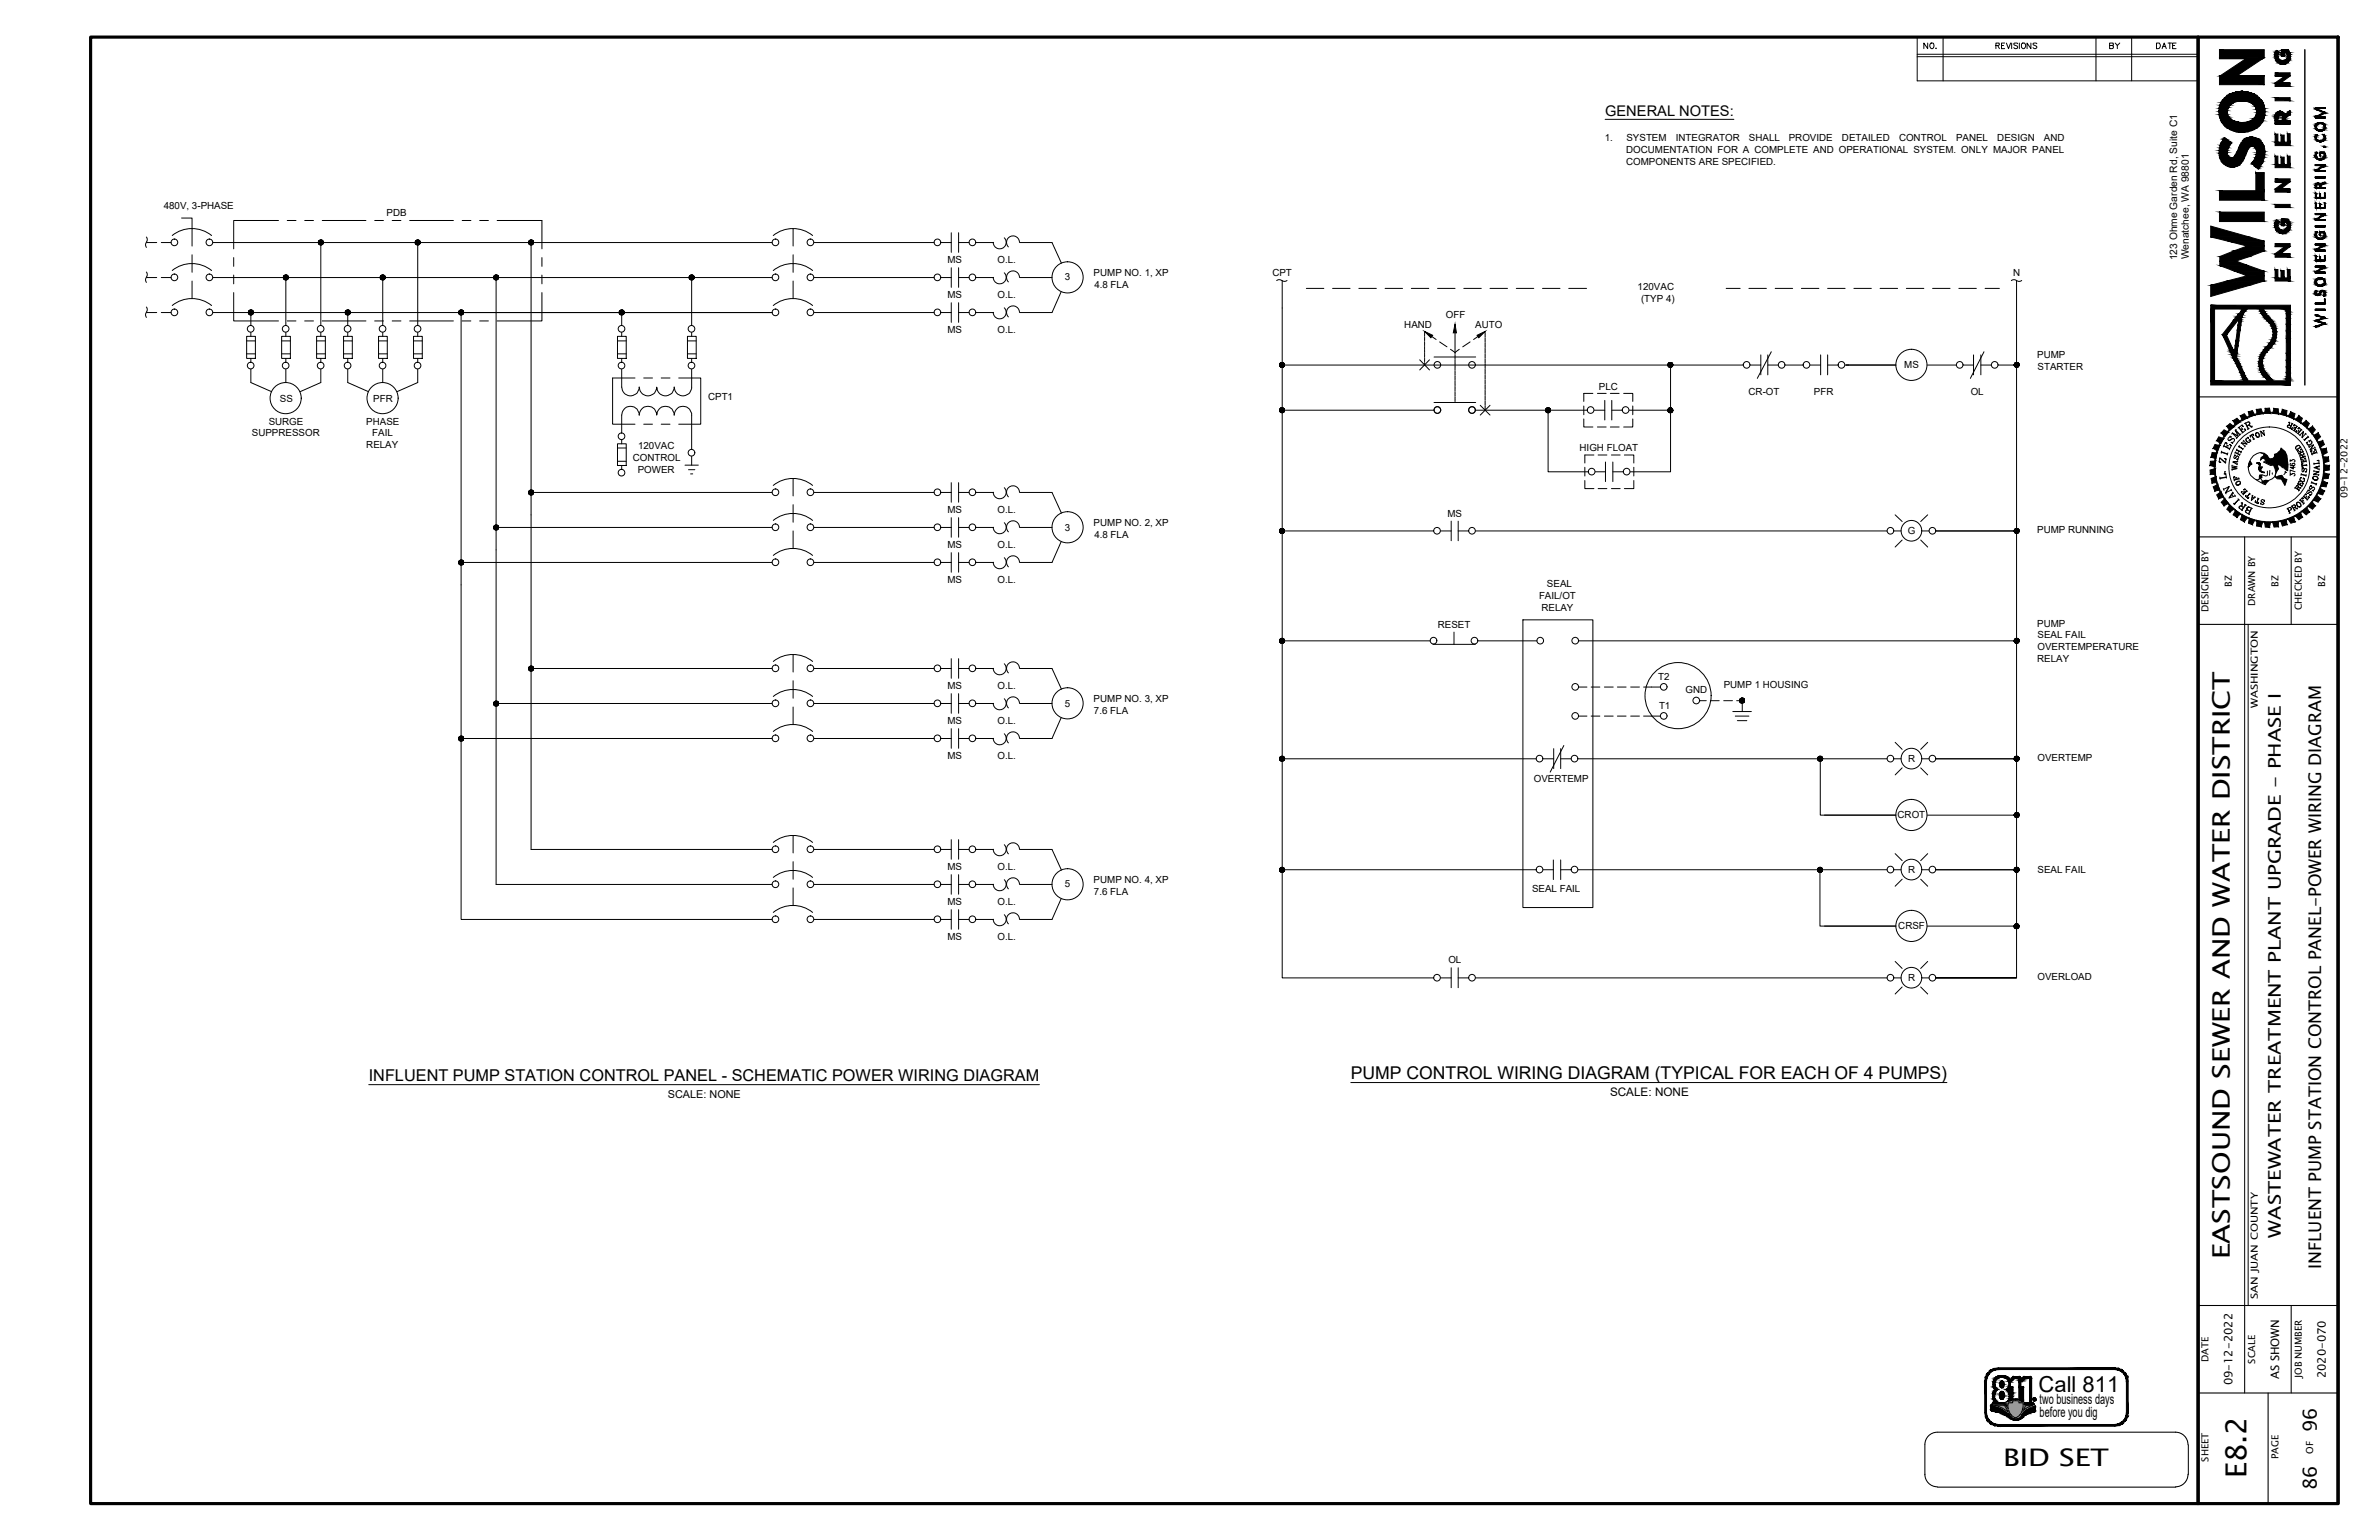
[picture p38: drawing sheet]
<svg xmlns="http://www.w3.org/2000/svg" width="432mm" height="279mm" viewBox="0 0 432 279" stroke-linecap="round" stroke-linejoin="round" font-family="sans-serif">
<defs><g id="words">
<text font-size="13.8" x="410.9" y="53.5" transform="rotate(-90 410.9 53.5)">W</text>
<g font-size="11.6">
<text x="148.1" y="100.8" transform="rotate(-90 148.1 100.8)">EH</text>
<text x="148.1" y="165.5" transform="rotate(-90 148.1 165.5)">EH</text>
</g>
<text font-size="11" x="410.9" y="40.5" transform="rotate(-90 410.9 40.5)">ILSON</text>
<text font-size="10.6" x="139.7" y="118.7" transform="rotate(90 139.7 118.7)">C--(</text>
<text font-size="8.1" x="407.3" y="110.1" transform="rotate(-90 407.3 110.1)">eowa,‘ss</text>
<g font-size="5.3">
<text x="269.8" y="74.9" transform="rotate(-90 269.8 74.9)">9</text>
<text x="318" y="130.8" transform="rotate(-90 318 130.8)">IIH</text>
<text x="407.7" y="268.2" transform="rotate(-90 407.7 268.2)">E8.2</text>
</g>
<g font-size="4.4">
<text x="404.7" y="228.5" transform="rotate(-90 404.7 228.5)">EASTSOUND SEWER AND WATER DISTRICT</text>
<text x="363.6" y="265.9">BID SET</text>
</g>
<text font-size="4.2" x="361.5" y="249.9" transform="rotate(90 361.5 249.9)">CO</text>
<text font-size="4" x="370" y="252.5">Call 811</text>
<g font-size="3.9">
<text x="415.8" y="51" transform="rotate(-90 415.8 51)">ENGINEERING</text>
<text x="419.2" y="93.1" transform="rotate(-90 419.2 93.1)">fisieOFfd</text>
<text x="288.1" y="130.6" transform="rotate(-90 288.1 130.6)">? ?</text>
</g>
<g font-size="3.5">
<text x="364" y="7.7" transform="rotate(90 364 7.7)">&gt;</text>
<text x="264.9" y="64.3" transform="rotate(-90 264.9 64.3)">&lt;</text>
<text x="309.8" y="127.8" transform="rotate(-90 309.8 127.8)">?</text>
<text x="420.5" y="259.8" transform="rotate(-90 420.5 259.8)">96</text>
<text x="420.5" y="270.3" transform="rotate(-90 420.5 270.3)">86</text>
</g>
<g font-size="3.2">
<text x="269.6" y="62.1" transform="rotate(-90 269.6 62.1)">A</text>
<text x="245.2" y="195.8">PUMP CONTROL WIRING DIAGRAM (TYPICAL FOR EACH OF 4 PUMPS)</text>
<text x="414" y="224.5" transform="rotate(-90 414 224.5)">WASTEWATER TREATMENT PLANT UPGRADE - PHASE I</text>
<text x="421.3" y="230.3" transform="rotate(-90 421.3 230.3)">INFLUENT PUMP STATION CONTROL PANEL-POWER WIRING DIAGRAM</text>
</g>
<text font-size="3" x="66.9" y="196.2">INFLUENT PUMP STATION CONTROL PANEL - SCHEMATIC POWER WIRING DIAGRAM</text>
<g font-size="2.8">
<text x="233.7" y="51.4" transform="rotate(-90 233.7 51.4)">?</text>
<text x="268.3" y="66.8" transform="rotate(-90 268.3 66.8)">O</text>
<text x="408" y="80.4" transform="rotate(-90 408 80.4)">s A</text>
<text x="409.8" y="88.2" transform="rotate(-90 409.8 88.2)">95 /7) C2</text>
</g>
<text font-size="2.7" x="291.3" y="21.1">GENERAL NOTES:</text>
<g font-size="2.6">
<text x="370.2" y="254.7">two business days</text>
<text x="370.2" y="257.1">before you dig</text>
</g>
<g font-size="2.5">
<text x="52" y="40" transform="rotate(90 52 40)">I</text>
<text x="55.1" y="40" transform="rotate(90 55.1 40)">I</text>
<text x="67.8" y="40" transform="rotate(90 67.8 40)">I</text>
<text x="71" y="40" transform="rotate(90 71 40)">I</text>
<text x="83.7" y="40" transform="rotate(90 83.7 40)">I</text>
<text x="86.9" y="40" transform="rotate(90 86.9 40)">I</text>
<text x="39.2" y="44.6" transform="rotate(-90 39.2 44.6)">9</text>
<text x="139.5" y="43.4" transform="rotate(90 139.5 43.4)">9</text>
<text x="148.3" y="44.6" transform="rotate(-90 148.3 44.6)">9</text>
<text x="39.2" y="51" transform="rotate(-90 39.2 51)">9</text>
<text x="139.5" y="49.7" transform="rotate(90 139.5 49.7)">9</text>
<text x="148.3" y="51" transform="rotate(-90 148.3 51)">9</text>
<text x="39.2" y="57.3" transform="rotate(-90 39.2 57.3)">9</text>
<text x="68" y="57.7" transform="rotate(90 68 57.7)">T</text>
<text x="85.5" y="58.8" transform="rotate(-90 85.5 58.8)">T</text>
<text x="139.5" y="56.1" transform="rotate(90 139.5 56.1)">9</text>
<text x="148.3" y="57.3" transform="rotate(-90 148.3 57.3)">9</text>
<text x="422" y="59.4" transform="rotate(-90 422 59.4)">WILSONENGINEERING.COM</text>
<text x="259.6" y="73.7" transform="rotate(90 259.6 73.7)">O</text>
<text x="141.4" y="89.9" transform="rotate(-90 141.4 89.9)">O</text>
<text x="421" y="88.1" transform="rotate(-90 421 88.1)">JONAL SS</text>
<text x="141.4" y="96.3" transform="rotate(-90 141.4 96.3)">O</text>
<text x="141.4" y="102.6" transform="rotate(-90 141.4 102.6)">O</text>
<text x="141.4" y="121.9" transform="rotate(-90 141.4 121.9)">6</text>
<text x="148.3" y="121.9" transform="rotate(-90 148.3 121.9)">9</text>
<text x="290.4" y="125.2" transform="rotate(-90 290.4 125.2)">1</text>
<text x="141.4" y="128.3" transform="rotate(-90 141.4 128.3)">6</text>
<text x="148.3" y="128.3" transform="rotate(-90 148.3 128.3)">9</text>
<text x="290.5" y="130.6" transform="rotate(-90 290.5 130.6)">T</text>
<text x="292.9" y="130" transform="rotate(-90 292.9 130)">I</text>
<text x="295.2" y="130" transform="rotate(-90 295.2 130)">I</text>
<text x="297.7" y="130" transform="rotate(-90 297.7 130)">I</text>
<text x="141.4" y="134.6" transform="rotate(-90 141.4 134.6)">6</text>
<text x="148.3" y="134.6" transform="rotate(-90 148.3 134.6)">9</text>
<text x="141.4" y="154.7" transform="rotate(-90 141.4 154.7)">O</text>
<text x="148.3" y="154.7" transform="rotate(-90 148.3 154.7)">9</text>
<text x="141.4" y="161" transform="rotate(-90 141.4 161)">O</text>
<text x="148.3" y="161" transform="rotate(-90 148.3 161)">9</text>
<text x="141.4" y="167.4" transform="rotate(-90 141.4 167.4)">O</text>
<text x="148.3" y="167.4" transform="rotate(-90 148.3 167.4)">9</text>
</g>
<g font-size="2.1">
<text x="292.2" y="198.8">SCALE: NONE</text>
<text x="405.2" y="251.3" transform="rotate(-90 405.2 251.3)">09-12-2022</text>
<text x="413.7" y="250.3" transform="rotate(-90 413.7 250.3)">AS SHOWN</text>
<text x="422.1" y="250.1" transform="rotate(-90 422.1 250.1)">2020-070</text>
</g>
<text font-size="2" x="121.2" y="199.1">SCALE: NONE</text>
<g font-size="1.9">
<text x="395.2" y="47.2" transform="rotate(-90 395.2 47.2)">123 Ohme Garden Rd, Suite C1</text>
<text x="397.3" y="47.1" transform="rotate(-90 397.3 47.1)">Wenatchee, WA 98801</text>
</g>
<g font-size="1.8">
<text x="382.8" y="7.8" transform="rotate(90 382.8 7.8)">m</text>
<text x="291.3" y="25.6">1.</text>
<text x="295.1" y="27.7">DOCUMENTATION FOR A COMPLETE AND OPERATIONAL SYSTEM. ONLY MAJOR PANEL</text>
<text x="295.1" y="29.8">COMPONENTS ARE SPECIFIED.</text>
<text x="295.2" y="25.6">SYSTEM</text>
<text x="304.2" y="25.6">INTEGRATOR</text>
<text x="317.4" y="25.6">SHALL</text>
<text x="324.7" y="25.6">PROVIDE</text>
<text x="334.3" y="25.6">DETAILED</text>
<text x="344.7" y="25.6">CONTROL</text>
<text x="355" y="25.6">PANEL</text>
<text x="362.5" y="25.6">DESIGN</text>
<text x="371" y="25.6">AND</text>
<text x="29.7" y="37.8">480V, 3-PHASE</text>
<text x="70.2" y="39.2">PDB</text>
<text x="172" y="47.7">MS</text>
<text x="181" y="47.7">O.L.</text>
<text x="193.3" y="50.9">3</text>
<text x="198.5" y="50.2">PUMP NO. 1, XP</text>
<text x="198.6" y="52.3">4.8 FLA</text>
<text x="230.9" y="50.1">CPT</text>
<text x="297.2" y="52.6">120VAC</text>
<text x="365.4" y="50.1">N</text>
<text x="172" y="54">MS</text>
<text x="181" y="54">O.L.</text>
<text x="254.9" y="59.6">HAND</text>
<text x="262.4" y="57.7">OFF</text>
<text x="267.8" y="59.6">AUTO</text>
<text x="297.9" y="54.7">(TYP 4)</text>
<text x="172" y="60.4">MS</text>
<text x="181" y="60.4">O.L.</text>
<text x="369.8" y="65">PUMP</text>
<text x="290.2" y="70.7">PLC</text>
<text x="317.4" y="71.6">CR-OT</text>
<text x="329.2" y="71.6">PFR</text>
<text x="345.6" y="66.7">MS</text>
<text x="357.7" y="71.6">OL</text>
<text x="369.8" y="67.1">STARTER</text>
<text x="48.8" y="77">SURGE</text>
<text x="50.8" y="72.9">SS</text>
<text x="66.5" y="77">PHASE</text>
<text x="67.8" y="72.9">PFR</text>
<text x="128.5" y="72.6">CPT1</text>
<text x="45.7" y="79.2">SUPPRESSOR</text>
<text x="66.5" y="81.3">RELAY</text>
<text x="67.6" y="79.1">FAIL</text>
<text x="114.9" y="83.6">CONTROL</text>
<text x="115.8" y="81.5">120VAC</text>
<text x="286.7" y="81.9">HIGH FLOAT</text>
<text x="115.8" y="85.7">POWER</text>
<text x="124.8" y="85.2" transform="rotate(90 124.8 85.2)">I'</text>
<text x="416.6" y="87.9" transform="rotate(-90 416.6 87.9)">% , 37463 _ /A</text>
<text x="172" y="93.1">MS</text>
<text x="181" y="93.1">O.L.</text>
<text x="198.5" y="95.5">PUMP NO. 2, XP</text>
<text x="262.7" y="93.7">MS</text>
<text x="426.1" y="90.4" transform="rotate(-90 426.1 90.4)">09-12-2022</text>
<text x="172" y="99.4">MS</text>
<text x="181" y="99.4">O.L.</text>
<text x="193.3" y="96.3">3</text>
<text x="198.6" y="97.7">4.8 FLA</text>
<text x="346.3" y="97">G</text>
<text x="369.8" y="96.8">PUMP RUNNING</text>
<text x="172" y="105.8">MS</text>
<text x="181" y="105.8">O.L.</text>
<text x="280.8" y="106.6">SEAL</text>
<text x="405.1" y="106.4" transform="rotate(-90 405.1 106.4)">BZ</text>
<text x="413.6" y="106.4" transform="rotate(-90 413.6 106.4)">BZ</text>
<text x="422" y="106.4" transform="rotate(-90 422 106.4)">BZ</text>
<text x="261" y="113.9">RESET</text>
<text x="279.3" y="108.7">FAIL/OT</text>
<text x="279.8" y="110.8">RELAY</text>
<text x="369.8" y="113.7">PUMP</text>
<text x="400.9" y="111" transform="rotate(-90 400.9 111)">DESIGNED BY</text>
<text x="409.3" y="109.9" transform="rotate(-90 409.3 109.9)">DRAWN BY</text>
<text x="417.8" y="110.7" transform="rotate(-90 417.8 110.7)">CHECKED BY</text>
<text x="369.8" y="115.8">SEAL FAIL</text>
<text x="369.8" y="118">OVERTEMPERATURE</text>
<text x="172" y="125">MS</text>
<text x="181" y="125">O.L.</text>
<text x="301" y="123.4">T2</text>
<text x="305.9" y="125.8">GND</text>
<text x="312.9" y="124.9">PUMP 1 HOUSING</text>
<text x="369.8" y="120.1">RELAY</text>
<text x="172" y="131.4">MS</text>
<text x="181" y="131.4">O.L.</text>
<text x="193.3" y="128.2">5</text>
<text x="198.5" y="127.4">PUMP NO. 3, XP</text>
<text x="198.6" y="129.6">7.6 FLA</text>
<text x="301.1" y="128.7">T1</text>
<text x="409.8" y="128.5" transform="rotate(-90 409.8 128.5)">WASHINGTON</text>
<text x="172" y="137.7">MS</text>
<text x="181" y="137.7">O.L.</text>
<text x="278.4" y="141.9">OVERTEMP</text>
<text x="346.3" y="138.3">R</text>
<text x="369.8" y="138.1">OVERTEMP</text>
<text x="344.4" y="148.5">CROT</text>
<text x="172" y="157.9">MS</text>
<text x="181" y="157.9">O.L.</text>
<text x="193.3" y="161">5</text>
<text x="198.5" y="160.3">PUMP NO. 4, XP</text>
<text x="278.1" y="161.8">SEAL FAIL</text>
<text x="346.3" y="158.4">R</text>
<text x="369.8" y="158.3">SEAL FAIL</text>
<text x="172" y="164.1">MS</text>
<text x="181" y="164.1">O.L.</text>
<text x="198.6" y="162.4">7.6 FLA</text>
<text x="172" y="170.5">MS</text>
<text x="181" y="170.5">O.L.</text>
<text x="344.6" y="168.6">CRSF</text>
<text x="262.9" y="174.8">OL</text>
<text x="346.3" y="178.1">R</text>
<text x="369.8" y="177.9">OVERLOAD</text>
<text x="409.8" y="235.6" transform="rotate(-90 409.8 235.6)">SAN JUAN COUNTY</text>
<text x="400.9" y="247.1" transform="rotate(-90 400.9 247.1)">DATE</text>
<text x="409.3" y="247.4" transform="rotate(-90 409.3 247.4)">SCALE</text>
<text x="417.8" y="250" transform="rotate(-90 417.8 250)">JOB NUMBER</text>
<text x="419.9" y="263.7" transform="rotate(-90 419.9 263.7)">OF</text>
<text x="400.9" y="265.2" transform="rotate(-90 400.9 265.2)">SHEET</text>
<text x="413.6" y="264.7" transform="rotate(-90 413.6 264.7)">PAGE</text>
</g>
<g font-size="1.1">
<text x="366.8" y="7.7" transform="rotate(90 366.8 7.7)">O</text>
<text x="368.9" y="7.7" transform="rotate(90 368.9 7.7)">Q</text>
</g>
<text font-size=".4" x="369.1" y="254">R</text>
</g></defs>
<path d="M16.4 6.7h408v266.1h-408zM399 6.7v266.1M424.4 6.7v266.1" fill="none" stroke="#000" stroke-width=".57"/>
<g fill="none" stroke="#000" stroke-width=".18">
<path d="M348 10.3h51M348 9.8h51M348 6.7v8h51M349.9 7.8v1l-.7-1v1M350.5 7.8a.51 .51 0 0 1 .5 .5 .51 .51 0 0 1-.4 .5 .63 .63 0 0 1-.1-1zM351.4 8.7v.1M352.7 6.7v8M362.3 8.3l.5-.1v-.4h-.5v1M362.6 8.3l.3 .5M368.6 7.8v1l-.7-1v1M380.4 6.7v8M383.9 7.8l.4 .5 .4-.5"/>
<path d="M386.9 6.7v8M391.4 7.8h.3a.52 .52 0 0 1 .4 .5 .52 .52 0 0 1-.4 .5h-.3zM392.4 8.8l.4-1 .4 1M392.6 8.4h.5M393.5 7.8h.6M393.8 7.8v1M394.3 8.3h.4M395 7.8h-.7v1h.7M33 39.6h1.9v5M291.3 21.7h23.4M26.6 55.7a.73 .73 0 0 1 0 .9M26.6 49.3a.73 .73 0 0 1 0 1"/>
<path d="M26.6 43a.73 .73 0 0 1 0 .9M26.6 56.7a.73 .73 0 0 0 0 .9M26.6 50.3a.73 .73 0 0 0 0 .9M26.6 44a.73 .73 0 0 0 0 .9M26.6 56.7h1.8M26.6 50.4h1.8M26.6 44h1.8M29.3 56.7h1.8M29.3 50.4h1.8M29.3 44h1.8M31.3 42.7a5.7 5.7 0 0 1 7.1 0M31.3 49.1a5.7 5.7 0 0 1 7.1 0"/>
<path d="M31.3 55.4a5.7 5.7 0 0 1 7.1 0M34.9 46.2v3.2M34.9 51v3.2M38.7 56.7h101.4M38.7 50.4h101.4M38.7 44h101.4M42.4 53.1v5.1h8.1M42.4 46.7v1.6M42.4 49.9v1.6M45.1 56.6h.9h-.9M45.1 56.6h.9zM45.1 56.7h.9z"/>
<path d="M45.1 56.8h.9zM45.1 56.8h.9h-.9M45.1 56.7l.2 .4h.5h-.5M45.1 56.5h.8h-.7M45.1 57h.8M45.2 56.4h.7zM45.2 57h.6h-.6M45.2 57h.6M45.3 56.3h.5M45.3 56.3h.4h-.3M45.3 57.1h.4h-.4M45.5 56.3h.2"/>
<path d="M45.5 57.1h.1M45.5 56.7v2.4M45.8 56.3h-.5h.4l.3 .2v.2M45.8 57h-.5h.5M45.9 56.5h-.8h.9M45.9 56.9h-.8h.9M50.5 40h-8.1v5.1M51.4 50.2h.9zM51.4 50.3h.9zM51.4 50.4h.9zM51.4 50.5h.9h-.8M51.4 50.4l.3 .3h.4h-.5"/>
<path d="M51.5 50.1h.8zM51.5 50.6h.8M51.6 50.7h.6h-.6M51.6 50.6h.6M51.6 50h.6M51.7 49.9h.4h-.3M51.7 50.7h.4h-.4M51.8 49.9h.2M51.8 50.8h.1M51.9 50.4v8.7M52.1 50h-.5l.5-.1 .2 .3v.2M52.1 50.7h-.5h.6"/>
<path d="M52.1 58.2h1.6M52.2 50h-.6h.7M52.3 50.2h-.8h.8M52.3 50.5h-.8h.8M55.3 58.2h1.6M57.8 43.9h.9zM57.8 44h.9zM57.8 44.1h.9zM57.8 44.1h.9h-.9M57.8 44l.2 .4h.5h-.5M57.8 43.8h.8zM57.8 44.3h.8"/>
<path d="M57.9 44.3h.6h-.6M57.9 44.3h.6M58 43.6h.5M58 43.6h.4h-.3M58 44.4h.4h-.4M58.2 43.6h.2M58.2 44.4h.1M58.2 44v15.1M58.5 43.6h-.5h.4l.3 .2v.2M58.5 44.3h-.5h.5M58.5 58.2h7.9M58.5 40h7.9"/>
<path d="M58.5 43.7h-.6h.7M58.6 43.8h-.8h.9M58.6 44.2h-.8h.9M62.7 56.5h.9h-.9M62.7 56.6h.9zM62.7 56.7h.9zM62.7 56.8h.9zM62.7 56.8h.9h-.9M62.7 56.7l.2 .4h.5h-.5M62.7 56.5h.8zM62.7 56.9h.8zM62.7 57h.8h-.8"/>
<path d="M62.8 57h.6h-.6M62.9 56.3h.5M62.9 56.3h.4h-.3M62.9 57.1h.4h-.4M63.1 56.3h.1M63.1 57.1h.1M63.1 56.7v2.4M63.4 56.3h-.5h.4l.3 .2v.2M63.4 57h-.5h.5M63.4 56.4h-.6h.7M63.4 57h-.6h.7M69 50.2h.9h-.8"/>
<path d="M69 50.2h.9zM69 50.3h.9zM69 50.4h.9zM69 50.5h.9h-.9M69 50.4l.2 .3 .2 .1 .3-.1h-.5M69.1 50.1h.7zM69.1 50.5h.8h-.8M69.1 50.5h.7zM69.1 50.6h.7h-.7M69.2 50.6h.6h-.6M69.2 50.7h.6h-.6M69.2 50.7h.5h-.5"/>
<path d="M69.2 50h.6M69.3 50.7h.4h-.4M69.3 49.9h.4M69.3 49.9h.3h-.3M69.4 50.8h.1M69.5 50.4v8.7M69.7 50h-.5l.5-.1 .2 .3v.2M69.8 50h-.6h.6M71.2 58.2h1.6M74.4 58.2h7.9M74.4 40h7.9M75.4 43.8h.9h-.9"/>
<path d="M75.4 43.9h.9zM75.4 44h.9zM75.4 44.1h.9zM75.4 44.1h.9h-.9M75.4 44l.1 .3 .3 .1h.3h-.5M75.4 43.8h.8zM75.4 44.2h.8zM75.4 44.3h.8h-.8M75.5 44.3h.6h-.6M75.6 44.3h.5h-.5M75.6 43.6h.5M75.6 44.4h.4h-.4"/>
<path d="M75.6 43.6h.4M75.7 43.6h.2h-.2M75.8 44.4h.1M75.8 44v15.1M76.1 43.6h-.5h.4l.3 .2v.2M76.1 43.7h-.6h.7M83.3 56.5h.8zM83.4 56.3h.6M83.5 56.3h.4h-.3M83.6 56.3h.2M83.7 56.7v77.3h56.4M83.9 56.3h-.5h.5l.2 .2v.2"/>
<path d="M84 56.4h-.6h.7M87.1 58.2h1.5M89.6 50.2h.9h-.8M89.6 50.2h.9zM89.6 50.3h.9zM89.6 50.4h.9zM89.6 50.5h.9h-.9M89.6 50.4l.1 .3 .3 .1 .3-.1h-.5M89.7 50.1h.7zM89.7 50.5h.8h-.8M89.7 50.5h.7zM89.7 50.6h.7h-.7"/>
<path d="M89.7 50.7h.7h-.7M89.8 50.7h.5h-.5M89.8 50h.6M89.9 50.7h.3h-.3M89.9 49.9h.3M89.9 49.9h.3h-.3M90 50.8h.1M90 50.4v110.1h50.1M90.2 40h8.2v5.1M90.3 50h-.5l.4-.1 .3 .3v.2M90.4 50h-.7h.7M95.9 43.8h.9h-.8"/>
<path d="M95.9 43.9h.9zM95.9 44h.9zM95.9 44.1h.9zM95.9 44.1h.9h-.8M95.9 44l.2 .3 .2 .1h.3h-.5M96 43.8h.8zM96 44.2h.8zM96 44.3h.8h-.8M96.1 44.3h.6h-.6M96.1 44.3h.5h-.5M96.1 43.6h.6M96.2 44.4h.4h-.4"/>
<path d="M96.2 43.6h.4M96.3 43.6h.2h-.2M96.3 44.4h.2M96.4 44v110.1h43.7M96.6 43.6h-.5h.5l.2 .2v.2M96.7 43.7h-.6h.7M98.4 53.1v5.1h-8.2M98.4 46.7v1.6M98.4 49.9v1.6M112.4 56.6h.9zM112.4 56.7h.9zM112.4 56.8h.9z"/>
<path d="M112.4 56.8h.9h-.9M112.4 56.7l.2 .4h.5h-.5M112.5 56.5h.7zM112.5 56.8h.8h-.8M112.5 56.9h.7zM112.5 57h.7h-.7M112.6 56.3h.6M112.6 56.3h.4h-.3M112.6 57.1h.4h-.4M112.8 56.3h.2M112.8 57.1h.1M112.8 56.7v2.4"/>
<path d="M113.1 56.3h-.5h.4l.3 .2v.2M113.1 57h-.5h.6M113.2 56.4h-.7h.7M113.2 57h-.7h.7M113.2 56.5h-.7h.8M125.1 50.2h.9h-.8M125.1 50.2h.9zM125.1 50.3h.9zM125.1 50.4h.9zM125.1 50.5h.9h-.9M125.1 50.4l.1 .3 .3 .1 .3-.1h-.5M125.2 50.1h.7z"/>
<path d="M125.2 50.5h.8h-.8M125.2 50.5h.7zM125.2 50.6h.7h-.7M125.2 50.7h.7h-.7M125.3 50.7h.5h-.5M125.3 50h.6M125.3 50.7h.4h-.4M125.3 49.9h.4M125.4 49.9h.3h-.3M125.5 50.8h.1M125.5 50.4v8.7M125.8 50h-.5l.4-.1 .3 .3v.2"/>
<path d="M125.9 50h-.7h.7M140.4 42.7a5.7 5.7 0 0 1 7.1 0M140.4 49.1a5.7 5.7 0 0 1 7.1 0M140.4 55.4a5.7 5.7 0 0 1 7.1 0M144 41.5v3.1M144 46.2v3.2M144 51v3.2M147.8 56.7h21.7M147.8 50.4h21.7M147.8 44h21.7M170.8 56.7h1.9M170.8 50.4h1.9"/>
<path d="M170.8 44h1.9M172.7 42.2v3.6M172.7 48.6v3.5M172.7 54.9v3.6M174 56.7h1.9M174 50.4h1.9M174 44h1.9M174 42.2v3.6M174 48.6v3.5M174 54.9v3.6M177.2 56.7h3.1M177.2 50.4h3.1"/>
<path d="M177.2 44h3.1M182.3 43.1a1.17 1.17 0 0 1-.4 2 1.17 1.17 0 0 1-1.6-1.1M182.3 49.5a1.17 1.17 0 0 1-.4 1.9 1.17 1.17 0 0 1-1.6-1.1M182.3 55.8a1.17 1.17 0 0 1-.4 2 1.17 1.17 0 0 1-1.6-1.1M185 44a1.17 1.17 0 0 0-1.6-1.1 1.17 1.17 0 0 0-.4 1.9M185 50.3a1.17 1.17 0 0 0-1.6-1.1 1.17 1.17 0 0 0-.4 2M185 56.7a1.17 1.17 0 0 0-1.6-1.1 1.17 1.17 0 0 0-.4 1.9M185.1 50.4h5.8M185.1 44h5.8l1.8 3.8M192.6 53l-1.7 3.7h-5.8M232.7 50.9v126.5h27.5M237.1 52.3h3.2"/>
<path d="M241.9 52.3h3.1M246.6 52.3h3.2M251.4 52.3h3.2M256.2 52.3h3.1M260.9 52.3h3.2M265.7 52.3h3.2M270.4 52.3h3.2M275.2 52.3h3.2M280 52.3h3.1M284.7 52.3h3.3M313.3 52.3h2.5M317.4 52.3h3.2"/>
<path d="M322.2 52.3h3.2M327 52.3h3.1M331.7 52.3h3.2M336.5 52.3h3.2M341.2 52.3h3.2M346 52.3h3.2M350.8 52.3h3.1M355.5 52.3h3.2M360.3 52.3h2.6M365.1 50.9a.73 .73 0 0 1 .9 0v15.3M366 50.9a.73 .73 0 0 0 1 0M44.8 61h1.6v4h-1.6z"/>
<path d="M44.8 61.8h1.6M44.8 64.2h1.6M45.5 60.3v.7M45.5 65v.7M45.5 67v2.4l3.8 1.7M51.1 61h1.6v4h-1.6zM51.1 61.8h1.6M51.1 64.2h1.6M51.9 60.3v.7M51.9 65v.7M51.9 67v2.4M57.5 61h1.6v4h-1.6z"/>
<path d="M57.5 61.8h1.6M57.5 64.2h1.6M58.2 60.3v.7M58.2 65v.7M58.2 67v2.4l-3.7 1.7M62.4 61h1.5v4h-1.5zM62.4 61.8h1.5M62.4 64.2h1.5M63.1 60.3v.7M63.1 65v.7M63.1 67v2.4l3.8 1.7M68.7 61h1.6v4h-1.6z"/>
<path d="M68.7 61.8h1.6M68.7 64.2h1.6M69.5 60.3v.7M69.5 65v.7M69.5 67v2.4M75.1 61h1.5v4h-1.5zM75.1 61.8h1.5M75.1 64.2h1.5M75.8 60.3v.7M75.8 65v.7M75.8 67v2.4l-3.7 1.7M112.1 61h1.6v4h-1.6z"/>
<path d="M112.1 61.8h1.6M112.1 64.2h1.6M112.8 78.5v-3.2a1.59 1.59 0 0 1 1.6-1.6 1.59 1.59 0 0 1 1.6 1.6 1.59 1.59 0 0 1 1.6-1.6 1.59 1.59 0 0 1 1.6 1.6 1.59 1.59 0 0 1 1.6-1.6 1.59 1.59 0 0 1 1.6 1.6 1.59 1.59 0 0 1 1.6-1.6 1.59 1.59 0 0 1 1.5 1.6v6.2M112.8 67v3.2a1.59 1.59 0 0 0 1.6 1.6 1.59 1.59 0 0 0 1.6-1.6 1.59 1.59 0 0 0 1.6 1.6 1.59 1.59 0 0 0 1.6-1.6 1.59 1.59 0 0 0 1.6 1.6 1.59 1.59 0 0 0 1.6-1.6 1.59 1.59 0 0 0 1.6 1.6 1.59 1.59 0 0 0 1.5-1.6v-3.2M112.8 60.3v.7M112.8 65v.7M112.8 79.8v.7M115.3 68.6h-4.1v8.4h4.1M116.8 77h1.6M116.8 68.6h1.6M120 77h1.6M120 68.6h1.6"/>
<path d="M123.2 68.6h4v8.4h-4M124.8 61h1.6v4h-1.6zM124.8 61.8h1.6M124.8 64.2h1.6M125.5 60.3v.7M125.5 65v.7M232.3 66v.4M232.3 74.3v.4M232.3 66.1v.2M232.3 74.4v.1M232.3 65.9v.6M232.3 74.7v-.5v.5"/>
<path d="M232.3 74.1v.6v-.5M232.4 65.8v.7zM232.4 74.7v-.6v.6M232.4 74v.8v-.7M232.5 66.5v-.7v.8M232.5 74v.8zM232.5 65.8v.8zM232.5 74v.9v-.9M232.6 65.8v.8zM232.6 74v.9zM232.7 66.6v-.8v.9M232.7 74v.9z"/>
<path d="M232.7 66.7v-.9v.9M232.7 66.6v-.8v.8M232.7 65.8a.39 .39 0 0 0-.4 .2 .39 .39 0 0 0 0 .4v-.4M232.7 74h-.2a.38 .38 0 0 0-.2 .7M232.7 66.2h83.7M232.7 74.4h27.6M232.8 65.8v.8zM232.8 74v.9zM232.9 65.8v.8zM232.9 74v.9zM232.9 66.6v-.8v.8M232.9 66.5v-.7v.7"/>
<path d="M232.9 74v.8zM233 65.8v.7M233 74.8v-.7v.7M233 74.7v-.6v.6M233 65.9v.6M233 74.1v.6v-.5M233 66v.4M233.1 66.4v-.4v.4M233.1 66.4v-.4v.1a.35 .35 0 0 1 0 .4 .35 .35 0 0 1-.4 .1M233.1 74.6v-.4v.4M233.1 74.2v.2a.35 .35 0 0 1 0 .3 .35 .35 0 0 1-.4 .2M233.1 74.3v.2"/>
<path d="M257.7 65.3l1.8 1.8M258.6 60.1v.2M258.6 60.3v.2M258.6 60.6v.2M258.6 60.8v.2M258.6 61.1v.1M258.6 61.3v.2M258.6 61.5v.2M258.6 61.8v.1M258.6 62v.2M258.6 62.2v.2M258.6 62.5v.2"/>
<path d="M258.6 62.7v.2M258.6 63v.1M258.6 63.2v.2M258.6 63.4v.2M258.6 63.7v.1M258.6 63.9v.2M258.6 64.1v.2M258.6 64.4v.2M258.6 64.6v.2M258.6 64.9v.1M258.6 65.1v.2M258.6 65.3v.2"/>
<path d="M258.6 65.6v.1M258.6 65.8v.2M258.6 66v.2M259.5 65.3l-1.8 1.8M259.8 61l.9 .6M260.3 73h7.5M260.3 64.8h7.5M261.3 62l1.3 .9M264.1 60.4v3.5M264.1 65.3v.2M264.1 65.5v.2M264.1 65.8v.2"/>
<path d="M264.1 66v.2M264.1 66.3v.1M264.1 66.5v.2M264.1 66.7v.2M264.1 67v.1M264.1 67.2v.2M264.1 67.4v.2M264.1 67.7v.2M264.1 67.9v.2M264.1 68.2v.1M264.1 68.4v.2M264.1 68.6v.2"/>
<path d="M264.1 68.9v.1M264.1 69.2v.1M264.1 69.3v.2M264.1 69.6v.2M264.1 69.8v.2M264.1 70.1v.1M264.1 70.3v.2M264.1 70.5v.2M264.1 70.8v.1M264.1 71.1v.1M264.1 71.2v.2M264.1 71.5v.2"/>
<path d="M264.1 71.8v.1M264.1 72v.1M264.1 72.2v.2M264.1 72.5v.1M264.1 72.7v.1M264.1 73h.1M266.8 62l-1.3 .9M267.8 74.4h20.3M269.6 63.2v.1M269.6 63.4v.2M269.6 63.6v.2M269.6 63.9v.1"/>
<path d="M269.6 64.1v.2M269.6 64.3v.2M269.6 64.6v.2M269.6 64.8v.2M269.6 65.1v.1M269.6 65.3v.2M269.6 65.5v.2M269.6 65.8v.1M269.6 66v.2M269.6 66.2v.2M269.6 66.5v.2M269.6 66.7v.2"/>
<path d="M269.6 67v.1M269.6 67.2v.2M269.6 67.4v.2M269.6 67.7v.1M269.6 67.9v.2M269.6 68.1v.2M269.6 68.4v.2M269.6 68.6v.2M269.6 68.9v.1M269.6 69.1v.2M269.6 69.3v.2M269.6 69.6v.1"/>
<path d="M269.6 69.8v.2M269.6 70v.2M269.6 70.3v.2M280.5 74.2h.9h-.8M280.5 74.3h.9zM280.5 74.4h.9zM280.5 74.5h.9zM280.5 74.6h.9h-.8M280.5 74.4l.2 .4 .5 .1-.4-.1M280.6 74.2h.8h-.7M280.6 74.7h.7h-.6M280.7 74.1h.6h-.6"/>
<path d="M280.7 74.8h.5M280.7 74h.2a.38 .38 0 0 1 .4 .1 .38 .38 0 0 1 .1 .3M280.8 74.9h.4M280.9 74h.2M281 74.4v11.2h7.3M281.1 74h-.4h.5M281.3 74.7h-.7h.8M281.4 74.5h-.9h.9M287.5 76v1.5h1.6M287.5 73.7v1.5M289.1 71.4h-1.6v1.4M289.4 74.4h1.9"/>
<path d="M289.9 77.5h1.6M289.9 71.4h1.6M291.3 72.6v3.6M292.3 77.5h1.6M292.3 71.4h1.6M292.5 74.4h1.9M292.5 72.6v3.6M294.7 71.4h1.7v1.4M296.4 76v1.5h-1.7M296.4 73.7v1.5M302.8 66h.8zM302.8 66.1h.8z"/>
<path d="M302.8 66.2h.9zM302.8 66.3h.8zM302.8 66.4h.8zM302.8 66.4h.8h-.8M302.8 66.2v.2a.48 .48 0 0 0 .6 .2h-.4M302.8 74.2h.8h-.8M302.8 74.3h.8zM302.8 74.4h.8zM302.8 74.4h.9zM302.8 74.5h.8zM302.8 74.6h.8zM302.8 74.7h.8"/>
<path d="M302.8 65.9h.7zM302.8 66.4h.7h-.7M302.8 66.5h.7M302.8 74.2h.7zM302.8 74.7h.7M302.8 74.1h.7M302.9 65.8h.6M302.9 66.5h.6M302.9 74.1h.6M303 65.8h.4M303 66.5h.4M303 66.6h.3h-.3"/>
<path d="M303.1 65.8h.2M303.1 74h.2M303.1 74.9h.2M303.2 66.2v8.2h-7.5M303.2 74.4v11.2h-7.3M303.3 65.8h-.3h.5l.2 .4M303.3 74h-.3h.4h-.1a.38 .38 0 0 0-.5 .4M303.3 74.9h-.3h.3M303.4 74.8h-.4h.4M303.5 74.7h-.6h.6M303.5 74.8h-.6h.6M303.5 66h-.7h.8"/>
<path d="M303.5 74.7h-.7h.7M303.6 66.2h-.8h.9M303.6 74.5h-.8h.9M303.6 74.4v.2l-.3 .3-.3-.1M316.4 66.2h.1M317.7 66.2h1.9M319.6 64.4v3.6M320.9 66.2h1.9M320.9 64.4v3.6M321.5 63.8l-2.5 4.8M324 66.2h3.3M328.5 66.2h2"/>
<path d="M330.5 64.4v3.6M331.7 66.2h1.9M331.7 64.4v3.6M334.9 66.2h9.2M349.8 66.2h5.3M356.4 66.2h1.8M358.2 64.4v3.6M359.5 66.2h1.9M359.5 64.4v3.6M360.1 63.8l-2.5 4.8M362.7 66.2h3.3M365.6 66.1h.9h-.9"/>
<path d="M365.6 66.2h.9zM365.6 66.3h.9h-.9M365.6 66.2v.2a.48 .48 0 0 0 .7 .2h-.5h.4M365.6 66h.9zM365.6 66.4h.9zM365.6 66.4h.8zM365.7 66.5h.7zM365.7 65.8h.6M365.8 65.8h.5M365.8 66.5h.5h-.5M365.8 65.8h.4l.3 .2v.2M365.9 65.8h.4"/>
<path d="M365.9 66.6h.2M366 65.8h.1M366 66.2v111.2h-14.6h14.6M366.3 65.9h-.6h.7M366.4 66h-.8h.9M89.6 95.6h.9h-.8M89.6 95.6h.9zM89.6 95.7h.9zM89.6 95.8h.9zM89.6 95.7l.3 .4h.4h-.5M89.7 95.5h.7zM89.7 95.9h.8z"/>
<path d="M89.7 95.9h.7zM89.7 96h.7zM89.8 95.3h.4M89.9 95.3l.1-.1a.43 .43 0 0 1 .5 .5M89.9 96.1h.3M89.9 95.2h.3M89.9 95.3h.3M90 95.7h50.1M90.3 95.4h-.6h.7M90.4 95.4h-.7h.7M95.9 89.2h.9h-.8M95.9 89.3h.9z"/>
<path d="M95.9 89.4h.9zM95.9 89.5h.9zM95.9 89.5h.9h-.8M95.9 89.3v.2a.46 .46 0 0 0 .7 .2h-.5M96 89.2h.8zM96 89.6h.8zM96.1 89.7h.6zM96.1 89h.5M96.2 89l.1-.1a.43 .43 0 0 1 .5 .4M96.2 89.7h.4M96.2 89.8h.4M96.3 88.9h.2"/>
<path d="M96.3 89h.2M96.4 89.3h43.7M96.6 89h-.5h.6M96.7 89.1h-.7h.8M112.1 80.5h1.6v4h-1.6zM112.1 81.3h1.6M112.1 83.7h1.6M112.8 84.5v.7M124.3 84.4h2.4M125.5 82.8v1.6M147.8 89.3h21.7M147.8 95.7h21.7"/>
<path d="M170.8 89.3h1.9M170.8 95.7h1.9M172.7 87.6v3.5M172.7 93.9v3.6M174 87.6v3.5M174 93.9v3.6M174 89.3h1.9M174 95.7h1.9M177.2 89.3h3.1M177.2 95.7h3.1M182.3 88.5a1.17 1.17 0 0 1-.4 1.9 1.17 1.17 0 0 1-1.6-1.1M182.3 94.8a1.17 1.17 0 0 1-.4 1.9 1.17 1.17 0 0 1-1.6-1"/>
<path d="M185 89.3a1.17 1.17 0 0 0-1.6-1.1 1.17 1.17 0 0 0-.4 1.9M185 95.7a1.17 1.17 0 0 0-1.6-1.1 1.17 1.17 0 0 0-.4 1.9M185.1 89.3h5.8l1.8 3.8M185.1 95.7h5.8M192.6 98.3l-1.7 3.7h-5.8M232.3 96.5v-.3v.3M232.3 96.1v.4v-.4M232.3 96.6v-.6v.6M232.4 96.6v-.7v.8M232.5 95.9v.8zM232.5 95.9v.9v-.9M232.6 95.9v.9z"/>
<path d="M232.7 95.9v.9zM232.7 95.9h-.2l-.2 .2v.4M232.7 96.3h27.5M232.8 95.9v.9zM232.9 96.8v-.9v.9M232.9 95.9v.8v-.8M232.9 95.9v.8zM233 96v.6M233 95.9v.8M233 96.1v.5M233.1 96.5v-.4v.4M233.1 96.1l.1 .2-.2 .3-.3 .2"/>
<path d="M233.1 96.2v.3M261.5 96.3h1.9M263.4 94.6v3.5M264.7 96.3h1.9M264.7 94.6v3.5M267.8 96.3h74.7M287.7 87.2v1.4h1.6M287.7 84.8v1.6M289.3 82.5h-1.6v1.5M289.6 85.6h1.8M290.1 88.6h1.6M290.1 82.5h1.6"/>
<path d="M291.4 83.8v3.6M292.5 88.6h1.6M292.5 82.5h1.6M292.7 85.6h1.9M292.7 83.8v3.6M294.8 82.5h1.7v1.5M296.5 87.2v1.4h-1.7M296.5 84.8v1.6M343.8 96.3h1.3M344 93.4l1.2 1.2M345.2 98l-1.2 1.3M348.6 98l1.3 1.3"/>
<path d="M348.9 96.3h1.2M349.9 93.4l-1.3 1.2M351.4 96.3h14.6M365.6 96.2h.9h-.9M365.6 96.3h.9zM365.6 96.4h.9zM365.6 96.5h.9h-.9M365.6 96.3v.2a.41 .41 0 0 0 .7 .2h-.5M365.6 96.1h.8h-.8M365.6 96.5h.9zM365.6 96.6h.8h-.8M365.7 96.1h.7h-.7"/>
<path d="M365.7 96.6h.7h-.7M365.7 96.6h.6h-.6M365.7 96h.7M365.8 96h.5M365.8 96.6h.5h-.5M365.8 95.9h.2a.43 .43 0 0 1 .5 .4M365.8 96.7h.4M365.9 95.9h.3M365.9 96.8h.2M366.2 95.9h-.4h.5M366.4 96.1h-.8h.9M408.4 84.1l-.1 .2 .1-.4 .2 .3-.5 .4 .3-.9 .3 .5-.6 .5a2.42 2.42 0 0 1 2.9-2.5l.5 .5 .3 .4 .3 .1 .6-.1 .1-.2-.2 1.4 .3 .8a1.37 1.37 0 0 1-1 2l-.7 .8-.5-.1a4.8 4.8 0 0 1-2.5-2.1l-.1-1"/>
<path d="M410.3 82.2l.6 .2v.2l-.5 .4-.1 .5 .4-.4 .2 .1 .2 .1 .1 .3-.1 .2h-.3l1.3 .7 .5-.1M410.3 86.9l.3 .3-.1 .3 .6 .3 .6-.6-.5-.1-.5 .1v.2l.3 .2 .5-.4-.7 .2 .2 .1 .3-.2M411.5 85.5v.8l-1.4-.1-.1 .8h-.6M412 85.3l-.1 .9M412.4 85.8v.2M412.6 83.7l.2 .1-1.1-.2 .4 .2 .8 .1v-.3l-.8 .1-.6-.3 .2 .3 1.2 .3 .2 .3-.2-.9-.8 .2-.9-.7 .3 .3-.3-.6-.2 .3 .4 .2 .1 .6 1.3 .4 .3 .5 .2 .7v-.3l-.4-2-.1 .3-.7 .3-1.1-1.1 .1 .2-.5 .4 .4-.2 .3 .3 .1 .6 1.3 .4 .4 .7 .1 .6 .2-.5-.5-2.6-.2 .8-.6 .2-.4-.2-.3-.6-.5-.3 .1 .4-.5 .4v.1l.3-.1 .4 .1v.7l1 .4h.5l.4 .8v.5M412.8 82.9v-.5a1.81 1.81 0 0 0 1.2-1.1l.8 .7 .3 .7 .2 1.6-.1 1.1-1.3-.9-.3-.2-.3 .1 .3 .7-.7 1.2 .2 .3 1-.4 .4 .6 .6 .2-.4 1.1-.6-1.2h-.8l-.4-.5 .5 .3 .7 .2 .6 .9 .3-.7-.5-.2-.4-.6-.8 .3 .8 .1 .6 .9 .1-.5-.3-.2-.4-.5-.6 .2h.6l.6 .8v-.3l-.6-.5h-.3M414.9 82.4l.2 1-.4-1.4 .5 2.3-.7-2.5 .7 3-.9-3.1 .9 3.6-1.1-3.9 .9 3.8-1-3.7 .7 3.4-.8-3.2 .6 3.1-.7-2.9 .4 2.7-.6-2.6 .4 2.5-.6-2.3 .3 2.1-.5-1.9 .3 1.9-.5-1.9 .3 1.9M415 85.7l-.3-.1 .1 .1-.3 .4M83.2 101.9h.9h-.8M83.2 102h.9zM83.2 102.1h.9z"/>
<path d="M83.2 102.2h.9zM83.2 102l.4 .5 .3-.1M83.3 101.9h.8zM83.3 102.2h.8zM83.3 102.3h.8zM83.4 101.7h.5h-.3M83.4 102.4h.6M83.5 101.7l.1-.1a.43 .43 0 0 1 .5 .4M83.5 102.4h.4M83.5 102.5h.4M83.6 101.6h.2M83.7 102h56.4"/>
<path d="M83.9 101.7h-.5h.6M84 101.8h-.7h.8M84 102.4h-.6h.7M147.8 102h21.7M170.8 102h1.9M172.7 100.3v3.5M172.7 119.5v3.6M174 100.3v3.5M174 119.5v3.6M174 102h1.9M177.2 102h3.1M182.3 101.2a1.17 1.17 0 0 1-.4 1.9 1.17 1.17 0 0 1-1.6-1.1"/>
<path d="M185 102a1.17 1.17 0 0 0-1.6-1.1 1.17 1.17 0 0 0-.4 1.9M232.3 116.1h.8zM232.3 116.2h.9zM232.3 116.3h.9zM232.3 116.4h.8zM232.3 116.5h.8zM232.3 116.3v.2a.41 .41 0 0 0 .6 .1M232.3 116h.7h-.7M232.3 116.6h.7h-.6M232.4 116h.6h-.6M232.4 115.9h.6M232.4 116.6h.6"/>
<path d="M232.5 116.6h.4h-.4M232.5 115.9l.2-.1a.43 .43 0 0 1 .5 .5M232.5 115.9h.4M232.5 115.8h.4M232.5 116.7h.4M232.7 116.3h26.9M233 116h-.7h.8M233 116.5h-.7h.8M260.1 116.9h7.7M263.9 114.7v2.2M268.3 116.3h10.7M276.4 112.5h12.7v52.2h-12.7z"/>
<path d="M286.6 116.3h79.4M365.6 116.1h.9h-.9M365.6 116.2h.9zM365.6 116.3h.9zM365.6 116.4h.9h-.9M365.6 116.3v.2a.41 .41 0 0 0 .7 .1h-.5M365.6 116h.8h-.8M365.6 116.5h.9zM365.6 116.5h.8h-.8M365.7 116h.7h-.7M365.7 116.5h.7h-.7M365.7 116.6h.6h-.6"/>
<path d="M365.7 116h.7M365.8 116h.5M365.8 116.6h.5h-.5M365.8 115.9l.2-.1a.43 .43 0 0 1 .5 .5M365.8 116.6h.4M365.9 115.8h.3M365.9 116.7h.2M366.2 115.9h-.4h.5M366.4 116.1h-.8h.9M407.4 113.3v123.6M408.1 113.3v123.6M83.2 133.9h.9h-.8"/>
<path d="M83.2 133.9h.9zM83.2 134h.9zM83.2 134.1h.9zM83.2 134l.2 .4h.5M83.3 133.8h.8zM83.3 134.2h.8zM83.4 133.6h.5h-.3M83.4 134.4h.6M83.5 133.6l.3-.1 .3 .2v.3M83.5 134.4h.4M83.6 133.5h.2M83.7 134v32.8h56.4"/>
<path d="M83.9 133.7h-.5h.6M84 133.7h-.7h.8M84 134.3h-.6h.7M89.6 127.5h.9h-.8M89.6 127.6h.9zM89.6 127.7h.9zM89.6 127.8h.9zM89.6 127.6v.1a.49 .49 0 0 0 .7 .3h-.5M89.7 127.4h.7zM89.7 127.8h.8zM89.7 127.9h.7zM89.7 128h.7z"/>
<path d="M89.8 127.3h.4M89.9 127.3l.3-.1 .2 .2 .1 .2M89.9 128h.3M89.9 128.1h.3M89.9 127.2h.3M89.9 127.3h.3M90 127.6h50.1M90.3 127.3h-.6h.7M90.4 127.4h-.7h.7M95.9 121.2h.9h-.8M95.9 121.2h.9zM95.9 121.3h.9z"/>
<path d="M95.9 121.4h.9zM95.9 121.5h.9h-.8M95.9 121.3a.49 .49 0 0 0 .7 .4h-.5M96 121.1h.8zM96 121.5h.8zM96.1 121.6h.6zM96.1 120.9h.5M96.2 120.9l.3-.1 .3 .2v.3M96.2 121.7h.4M96.3 120.8h.2M96.3 120.9h.2M96.4 121.3h43.7"/>
<path d="M96.6 121h-.5h.6M96.7 121h-.7h.8M147.8 121.3h21.7M147.8 127.6h21.7M147.8 134h21.7M170.8 121.3h1.9M170.8 127.6h1.9M170.8 134h1.9M172.7 125.9v3.5M172.7 132.2v3.6M174 125.9v3.5M174 132.2v3.6"/>
<path d="M174 121.3h1.9M174 127.6h1.9M174 134h1.9M177.2 121.3h3.1M177.2 127.6h3.1M177.2 134h3.1M182.3 120.4a1.17 1.17 0 0 1-.4 1.9 1.17 1.17 0 0 1-1.6-1M182.3 126.8a1.17 1.17 0 0 1-.4 1.9 1.17 1.17 0 0 1-1.6-1.1M182.3 133.1a1.17 1.17 0 0 1-.4 1.9 1.17 1.17 0 0 1-1.6-1M185 121.3a1.17 1.17 0 0 0-1.6-1.1 1.17 1.17 0 0 0-.4 1.9M185 127.6a1.17 1.17 0 0 0-1.6-1.1 1.17 1.17 0 0 0-.4 1.9M185 134a1.17 1.17 0 0 0-1.6-1.1 1.17 1.17 0 0 0-.4 1.9"/>
<path d="M185.1 121.3h5.8l1.8 3.7M185.1 127.6h5.8M192.6 130.2l-1.7 3.8h-5.8M232.3 137.4h.8h-.8M232.3 137.5h.8zM232.3 137.7h.9zM232.3 137.8h.8zM232.3 137.9h.8h-.8M232.3 137.7v.1a.48 .48 0 0 0 .6 .2M232.3 137.4h.7M232.3 137.9h.7zM232.4 137.3h.6h-.6"/>
<path d="M232.4 137.4h.6M232.5 137.3h.4h-.4M232.5 138h.4h-.4M232.5 137.3h.5l.2 .4M232.6 137.2h.2M232.7 138.1h.1M232.7 137.7h46.1M232.9 137.2h-.4h.4M233 138h-.6h.6M233.1 137.6h-.8h.9M233.1 137.7h-.8h.9M280.1 137.7h1.9"/>
<path d="M282 135.8v3.6M283.3 137.7h1.9M283.3 135.8v3.6M283.8 135.3l-2.4 4.8M286.4 137.7h56.1M291.2 124.7h1.6M293.6 124.7h1.5M296 124.7h1.6M298.3 124.7h3.1M298.3 129.9h3.1M310.5 127.1h1.5M329.9 137.4h.9h-.8"/>
<path d="M329.9 137.5h.9zM329.9 137.7h.9zM329.9 137.8h.9zM329.9 137.9h.9h-.8M329.9 137.7v.1a.48 .48 0 0 0 .7 .2M330 137.4h.7M330 137.9h.7zM330.1 137.3h.5h-.5M330.1 137.4h.5M330.1 138h.5h-.5M330.1 137.3h.5l.2 .4M330.2 138h.3h-.3"/>
<path d="M330.3 137.2h.2M330.3 138.1h.2M330.4 137.7v10.2h13.7h-12.9M330.5 137.2h-.3h.4M330.6 138h-.5h.6M330.8 137.6h-.9h.9M343.8 137.7h1.3M344 134.7l1.2 1.3M345.2 139.3l-1.2 1.3M348.6 139.3l1.3 1.3M348.9 137.7h1.2M349.9 134.7l-1.3 1.3"/>
<path d="M351.4 137.7h14.6M365.6 137.5h.9h-.9M365.6 137.6h.9zM365.6 137.7h.9zM365.6 137.7v.1a.48 .48 0 0 0 .7 .2M365.6 137.4h.8h-.7M365.6 137.5h.9zM365.6 137.8h.9zM365.6 137.9h.8M365.7 137.4h.7zM365.7 138h.6M365.7 137.9h.6"/>
<path d="M365.8 137.3h.5M365.8 138h.5M365.8 137.2h.4h-.3M365.8 138h.4M365.9 138h.2M366 137.2h.1M366 138.1h.1M366.3 137.3h-.5l.4-.1 .3 .3v.2M366.4 137.9h-.8h.9M147.8 154.1h21.7M170.8 154.1h1.9M172.7 152.3v3.6"/>
<path d="M172.7 158.7v3.5M174 152.3v3.6M174 158.7v3.5M174 154.1h1.9M177.2 154.1h3.1M182.3 153.3a1.17 1.17 0 0 1-.4 1.9 1.17 1.17 0 0 1-1.6-1.1M182.3 159.6a1.17 1.17 0 0 1-.4 1.9 1.17 1.17 0 0 1-1.6-1.1M185 154.1a1.17 1.17 0 0 0-1.6-1.1 1.17 1.17 0 0 0-.4 1.9M185.1 154.1h5.8l1.8 3.8M232.3 157.6h.8h-.8M232.3 157.7h.8zM232.3 157.8h.9z"/>
<path d="M232.3 157.9h.8zM232.3 158h.8zM232.3 158.1h.8h-.8M232.3 157.8a.41 .41 0 0 0 .2 .4 .41 .41 0 0 0 .4 0M232.3 157.5h.7zM232.3 158.1h.7h-.7M232.3 157.5h.7M232.4 157.5h.6M232.4 158.2h.6h-.6M232.5 158.2h.4h-.4M232.5 157.4h.2a.43 .43 0 0 1 .5 .4M232.6 157.4h.2"/>
<path d="M232.7 158.2h.1M232.7 157.8h46.1M232.9 157.4h-.4h.4M233 158.1h-.6h.6M233.1 157.7h-.8h.9M233.1 157.9h-.8h.9M280.1 157.8h1.8M281.9 156v3.6M283.3 157.8h1.9M283.3 156v3.6M286.4 157.8h56.1M329.9 157.7h.9z"/>
<path d="M329.9 157.8h.9zM329.9 157.9h.9zM329.9 157.9h.9h-.9M329.9 157.8l.3 .4h.4h-.5h.5M329.9 157.5h.8h-.7M329.9 157.6h.9zM329.9 158h.9zM329.9 158.1h.8h-.8M330 157.5h.6h-.6M330 158.1h.7h-.7M330 158.1h.7h-.6M330.1 157.4h.5h-.4"/>
<path d="M330.1 157.5h.5h-.5M330.1 157.4h.2a.43 .43 0 0 1 .5 .4M330.3 157.4h.2M330.3 158.2h.1M330.3 157.8v10.2h13.8h-12.9M330.5 158.2h-.3h.3M343.8 157.8h1.3M344 154.9l1.2 1.2M345.2 159.5l-1.2 1.3M348.6 159.5l1.3 1.3M348.9 157.8h1.2M349.8 147.9h16.2"/>
<path d="M349.9 154.9l-1.3 1.2M351.4 157.8h14.6M365.6 147.8h.9h-.9M365.6 147.8h.9zM365.6 147.9h.9zM365.6 148h.9zM365.6 147.9l.2 .4h.5M365.6 157.7h.9h-.9M365.6 157.7h.9zM365.6 157.8h.9zM365.6 157.9h.9zM365.6 157.8v.1a.46 .46 0 0 0 .7 .3h-.5"/>
<path d="M365.6 158h.9M365.6 147.6h.8h-.7M365.6 147.7h.9zM365.6 148.1h.8M365.6 157.6h.8zM365.6 158h.8M365.6 158.1h.8zM365.7 147.6h.7zM365.7 148.2h.6M365.7 157.5h.6M365.7 158.1h.6zM365.7 148.1h.6"/>
<path d="M365.8 147.5h.5h-.5l.4-.1 .3 .3v.2M365.8 157.5h.5M365.8 148.2h.5M365.8 147.4h.4h-.3M365.8 148.3h.4M365.8 158.2h.4M365.9 157.4h.2M365.9 148.3h.2M366 147.4h.1M366 148.3h.1M366.2 157.4h-.4h.2a.43 .43 0 0 1 .5 .4M366.3 157.5h-.7h.8"/>
<path d="M366.4 148.1h-.8h.9M147.8 160.5h21.7M147.8 166.8h21.7M170.8 160.5h1.9M170.8 166.8h1.9M172.7 165v3.6M174 165v3.6M174 160.5h1.9M174 166.8h1.9M177.2 160.5h3.1M177.2 166.8h3.1M182.3 166a1.17 1.17 0 0 1-.4 1.9 1.17 1.17 0 0 1-1.6-1.1"/>
<path d="M185 160.4a1.17 1.17 0 0 0-1.6-1.1 1.17 1.17 0 0 0-.4 2M185 166.8a1.17 1.17 0 0 0-1.6-1.1 1.17 1.17 0 0 0-.4 1.9M185.1 160.5h5.8M192.6 163.1l-1.7 3.7h-5.8M261.5 177.4h1.9M263.4 175.6v3.6M264.7 175.6v3.6M264.7 177.4h1.9M267.8 177.4h74.7M343.8 177.4h1.3M344 174.4l1.2 1.3M345.2 179.1l-1.2 1.2"/>
<path d="M348.6 179.1l1.3 1.2M348.9 177.4h1.2M349.8 168h16.2M349.9 174.4l-1.3 1.3M365.6 168h.9zM365.6 168.1h.9zM365.6 168.2h.9h-.9M365.6 168v.1a.49 .49 0 0 0 .7 .3h-.5M365.6 167.8h.8h-.7M365.6 167.8h.8zM365.6 168.2h.8h-.8M365.6 168.3h.8z"/>
<path d="M365.6 168.3h.8M365.7 167.7h.6h-.6M365.7 168.3h.6M365.7 168.4h.6M365.8 167.7h.5h-.5M365.8 168.5h.4h-.4M365.8 167.6h.4l.3 .4M365.9 167.6h.2h-.2M365.9 168.5h.2M366.2 167.6h-.4h.5M366.4 167.9h-.8h.9M66.9 196.8h121.8"/>
<path d="M245.2 196.4h108.2M364.8 257.3l.4 .2M365.3 257.5l.6 .2M365.5 249.7h1M365.6 250.1h.9l-.1 3.8h-.1M365.8 253.9h.4M365.8 254.1l.4 .1M366.3 254.1l.1 .1M366.4 257.6l-.6 .1M366.5 254.3v.2h.7l-.1 1.1M366.5 249.7l.3 .3M366.8 250.1h.4"/>
<path d="M367.1 255.6a1.95 1.95 0 0 1-1.3 1.6M367.2 257.1l-.8 .5M367.2 251.5l-.4 .1M367.4 249.7l-.3 .3M367.5 249.7h.9M367.5 250l-.7 .7v1M367.5 250.1h.9v4.4h-1.1v-2.9M367.7 256.7l-.5 .3M367.7 256.4l-.9 .6M367.7 255l-.4 .8M367.7 255h1.2M368.3 256.3l-.7 .4"/>
<path d="M368.5 249.7l.2 .3M368.7 250.1v4.4l.3 .1M368.9 255l-1 .4-.6 .5M369 256.2l-.6 .2M369 255.2a3.2 3.2 0 0 0-2.2 1.9M369.1 254.6l.1 .3M369.1 255.2l-.1 .7-1.4 .6M369.1 255l.3 .2M369.2 256.2h-.2M369.4 255.9l-.2 .2M369.4 255.3v.6"/>
<circle cx="31.7" cy="44" r=".6"/>
<circle cx="31.7" cy="50.3" r=".6"/>
<circle cx="31.7" cy="56.7" r=".6"/>
<circle cx="45.5" cy="59.7" r=".6"/>
<circle cx="51.8" cy="59.7" r=".6"/>
<circle cx="58.2" cy="59.7" r=".6"/>
<circle cx="63.1" cy="59.7" r=".6"/>
<circle cx="69.4" cy="59.7" r=".6"/>
<circle cx="75.8" cy="59.7" r=".6"/>
<circle cx="112.8" cy="59.7" r=".6"/>
<circle cx="125.5" cy="59.7" r=".6"/>
<circle cx="170.1" cy="44" r=".6"/>
<circle cx="170.1" cy="50.3" r=".6"/>
<circle cx="170.1" cy="56.7" r=".6"/>
<circle cx="176.5" cy="50.3" r=".6"/>
<circle cx="176.5" cy="56.7" r=".6"/>
<circle cx="176.5" cy="44" r=".6"/>
<circle cx="193.8" cy="50.3" r="2.83"/>
<circle cx="45.5" cy="66.3" r=".6"/>
<circle cx="51.8" cy="72.2" r="2.83"/>
<circle cx="51.8" cy="66.3" r=".6"/>
<circle cx="58.2" cy="66.3" r=".6"/>
<circle cx="63.1" cy="66.3" r=".6"/>
<circle cx="69.4" cy="72.2" r="2.83"/>
<circle cx="69.4" cy="66.3" r=".6"/>
<circle cx="75.8" cy="66.3" r=".6"/>
<circle cx="112.8" cy="79.2" r=".6"/>
<circle cx="112.8" cy="66.3" r=".6"/>
<circle cx="125.5" cy="66.3" r=".6"/>
<circle cx="260.9" cy="66.2" r=".6"/>
<circle cx="288.7" cy="74.4" r=".6"/>
<circle cx="295.1" cy="74.4" r=".6"/>
<circle cx="317" cy="66.2" r=".6"/>
<circle cx="323.4" cy="66.2" r=".6"/>
<circle cx="327.9" cy="66.2" r=".6"/>
<circle cx="334.2" cy="66.2" r=".6"/>
<circle cx="346.9" cy="66.2" r="2.83"/>
<circle cx="355.7" cy="66.2" r=".6"/>
<circle cx="362" cy="66.2" r=".6"/>
<circle cx="112.8" cy="85.8" r=".6"/>
<circle cx="125.5" cy="82.1" r=".6"/>
<circle cx="170.1" cy="95.7" r=".6"/>
<circle cx="170.1" cy="89.3" r=".6"/>
<circle cx="176.5" cy="89.3" r=".6"/>
<circle cx="176.5" cy="95.7" r=".6"/>
<circle cx="193.8" cy="95.7" r="2.83"/>
<circle cx="260.8" cy="96.3" r=".6"/>
<circle cx="267.2" cy="96.3" r=".6"/>
<circle cx="288.9" cy="85.6" r=".6"/>
<circle cx="295.2" cy="85.6" r=".6"/>
<circle cx="343.1" cy="96.3" r=".6"/>
<circle cx="346.9" cy="96.3" r="1.87"/>
<circle cx="350.7" cy="96.3" r=".6"/>
<circle cx="411.9" cy="84.8" r="10"/>
<circle cx="411.9" cy="84.8" r="9.9"/>
<circle cx="411.9" cy="84.8" r="7.3"/>
<circle cx="170.1" cy="102" r=".6"/>
<circle cx="176.5" cy="102" r=".6"/>
<circle cx="260.2" cy="116.2" r=".6"/>
<circle cx="267.6" cy="116.2" r=".6"/>
<circle cx="279.6" cy="116.2" r=".6"/>
<circle cx="285.9" cy="116.2" r=".6"/>
<circle cx="170.1" cy="127.6" r=".6"/>
<circle cx="170.1" cy="121.3" r=".6"/>
<circle cx="170.1" cy="134" r=".6"/>
<circle cx="176.5" cy="127.6" r=".6"/>
<circle cx="176.5" cy="121.3" r=".6"/>
<circle cx="176.5" cy="134" r=".6"/>
<circle cx="193.8" cy="127.6" r="2.83"/>
<circle cx="279.4" cy="137.6" r=".6"/>
<circle cx="285.8" cy="137.6" r=".6"/>
<circle cx="302" cy="124.6" r=".6"/>
<circle cx="302" cy="129.9" r=".6"/>
<circle cx="304.6" cy="126.2" r="6"/>
<circle cx="343.1" cy="137.6" r=".6"/>
<circle cx="346.9" cy="137.6" r="1.87"/>
<circle cx="350.7" cy="137.6" r=".6"/>
<circle cx="170.1" cy="154.1" r=".6"/>
<circle cx="176.5" cy="154.1" r=".6"/>
<circle cx="279.4" cy="157.8" r=".6"/>
<circle cx="285.8" cy="157.8" r=".6"/>
<circle cx="343.1" cy="157.8" r=".6"/>
<circle cx="346.9" cy="147.9" r="2.83"/>
<circle cx="346.9" cy="157.8" r="1.87"/>
<circle cx="350.7" cy="157.8" r=".6"/>
<circle cx="170.1" cy="160.4" r=".6"/>
<circle cx="170.1" cy="166.8" r=".6"/>
<circle cx="176.5" cy="166.8" r=".6"/>
<circle cx="176.5" cy="160.4" r=".6"/>
<circle cx="193.8" cy="160.4" r="2.83"/>
<circle cx="260.8" cy="177.4" r=".6"/>
<circle cx="267.2" cy="177.4" r=".6"/>
<circle cx="343.1" cy="177.4" r=".6"/>
<circle cx="346.9" cy="168" r="2.83"/>
<circle cx="346.9" cy="177.4" r="1.87"/>
<circle cx="350.7" cy="177.4" r=".6"/>
<circle cx="369.2" cy="253.8" r=".22"/>
</g>
<path d="M418.3 9v60.8" fill="none" stroke="#000" stroke-width=".25"/>
<g fill="#000" stroke="#000" stroke-width=".18">
<path d="M413.3 11.2h2.1zM415.5 20.3h.2zM420.4 21.1h.4zM420.2 21.1h.2zM420.8 23.7h.7zM420.9 23.7h.5zM420.9 22.2h.3zM421.4 23.6h.4zM421.7 23.5h.2zM421.7 20.4h.3zM421.9 24.8v.2zM421.9 20.5h.1z"/>
<path d="M258.6 60.1l1.4 .7-.3 .5zM264.1 58.8l.3 1.6h-.6zM405.2 64.7h.8zM365.6 257.7h.5zM367.2 256.5h.3l-.3 .2zM367.1 251.7h.2zM368.3 256.2h1zM368.7 254.5h.2zM368.5 255.4l.6-.2v.2zM369.1 253.7h.2zM369.2 253.7h.1zM369.3 254.1h.1z"/>
<path d="M414.9 10.8h.7zM414.9 10.8h.7z"/>
<path d="M414.1 9l1.3 .1zM414.1 9l1.3 .1z"/>
<path d="M414.1 9.1l1.3 .1v-.1zM414.1 9.1l1.3 .1h-1.3z"/>
<path d="M413.3 11.2l1.6 .4 .5-.4zM413.3 11.2l1.6 .4h-1.1zM413.8 11.6h1.1zM413.8 11.6h1.1z"/>
<path d="M414.1 9.2l1.5 .3-.2-.3zM414.1 9.2l1.5 .3h-1.5z"/>
<path d="M413.1 11l2.3 .2 .1-.2zM413.1 11l2.3 .2h-2.1zM413.3 11.2h2.1z"/>
<path d="M414.7 11h.8zM414.3 11h1.2z"/>
<path d="M414.1 9.5l1.5 .1zM414.1 9.5l1.5 .1z"/>
<path d="M415 9.6l.7 .2-.1-.2zM415 9.6l.7 .2h-.6z"/>
<path d="M414.9 10.8l.6 .2 .1-.2zM414.7 11l.2-.2 .6 .2z"/>
<path d="M414.7 13.8l-.7 1.2 1.6-1.2zM412.9 15l1.8-1.2-.7 1.2z"/>
<path d="M415.1 10.5l.5 .3 .1-.3zM415.1 10.5l.5 .3h-.7z"/>
<path d="M412.9 13.2l2.8 .5v-.5zM412.9 13.2l2.8 .5h-2.8z"/>
<path d="M412.9 13.7l2.7 .1 .1-.1zM412.9 13.7l2.7 .1h-2.7z"/>
<path d="M412.9 15l2.8 .1zM412.9 15l2.8 .1z"/>
<path d="M412.9 15.1l2.8 .6v-.6zM412.9 15.1l2.8 .6h-2.8z"/>
<path d="M412.9 17.7l2.8 .6v-.6zM412.9 17.7l2.8 .6h-2.8z"/>
<path d="M415.1 9.8l.6 .1zM415.1 9.8l.6 .1z"/>
<path d="M415.2 9.9l.5 .3v-.3zM415.2 9.9l.5 .3h-.5zM415.2 10.2h.5zM415.2 10.2h.5z"/>
<path d="M415.2 10.2l.5 .3v-.3zM415.2 10.2l.5 .3h-.6z"/>
<path d="M420.2 19.7h.2zM420.2 19.7h.2z"/>
<path d="M420.2 19.7h.2zM420.2 19.7h.2zM420.2 19.7h.2zM420.2 19.7h.2z"/>
<path d="M420.2 19.7l.2 .1zM420.2 19.7l.2 .1z"/>
<path d="M420.4 19.7l.4 .2zM420.4 19.7l.4 .2h-.4z"/>
<path d="M420.4 19.9l1.6 .5-1.2-.5zM420.4 19.9l1.6 .5h-.4z"/>
<path d="M420.4 19.6h1.6zM420.3 19.6h1.7zM420.3 19.6h1.7zM420.3 19.6h1.7z"/>
<path d="M420.3 19.6h1.7zM420.2 19.6h1.8z"/>
<path d="M420.2 19.6h1.8zM420.2 19.6h1.8zM420.2 19.6h1.8zM420.2 19.6h1.8zM420.2 19.6h1.8zM420.2 19.6h1.8zM420.2 19.6h1.8zM420.2 19.6h1.8z"/>
<path d="M420.2 19.6l1.8 .1zM420.2 19.6l1.8 .1zM420.2 19.7h1.8zM420.2 19.7h1.8zM420.2 19.7h1.8zM420.2 19.7h1.8z"/>
<path d="M412.9 21.9h2.8zM412.9 21.9h2.8z"/>
<path d="M414.9 20.6h.8zM414.9 20.6h.8z"/>
<path d="M414.3 21.3h.7zM414.3 21.3h.7z"/>
<path d="M414.3 21.3l.5 .1 .2-.1zM414.3 21.3l.5 .1h-.5zM414.3 21.4h.5zM414.3 21.4h.5z"/>
<path d="M414.3 21.1l.7 .2 .2-.2zM414.3 21.1l.7 .2h-.7z"/>
<path d="M414.1 21h1.4zM414.1 21h1.4z"/>
<path d="M414.1 21l1.1 .1 .3-.1zM414.1 21l1.1 .1h-.9z"/>
<path d="M414 20.9h1.6zM414 20.9l1.5 .1z"/>
<path d="M415.5 20.3h.2zM415.4 20.3h.3z"/>
<path d="M415.4 20.3l.3 .3v-.3zM414.9 20.6l.5-.3 .3 .3z"/>
<path d="M414.9 20.6l.8 .2v-.2zM414.7 20.8l.2-.2 .8 .2zM414.7 20.8h1zM414.7 20.8h1zM414.7 20.8h1zM414.7 20.8h1z"/>
<path d="M413 20.8h2.7zM413 20.8h2.7z"/>
<path d="M413.9 20.8h1.8zM413.9 20.8h1.8zM414 20.8h1.7zM414 20.8h1.7z"/>
<path d="M414 20.8h1.7zM414 20.8l1.6 .1z"/>
<path d="M412.9 21.9l2.8 .3v-.3zM412.9 21.9l2.8 .3h-2.8zM412.9 22.2h2.8zM412.9 22.2h2.8z"/>
<path d="M412.9 22.2l2.8 .2v-.2zM412.9 22.2l2.8 .2h-2.8zM412.9 22.4h2.8zM412.9 22.4h2.8z"/>
<path d="M412.9 22.4l2.8 .1zM412.9 22.4l2.8 .1zM412.9 22.5h2.8zM412.9 22.5h2.8z"/>
<path d="M420.2 25h.2zM420.2 25h.2z"/>
<path d="M420.2 25h.2zM420.2 25h.2z"/>
<path d="M420.2 23h.2zM420.2 23h.2z"/>
<path d="M420.2 23h.2zM420.2 23h.2z"/>
<path d="M420.2 21.2h1.8zM420.2 21.2h1.8z"/>
<path d="M420.4 24.5h.2zM420.4 24.5h.2z"/>
<path d="M420.2 25l.2 .1zM420.2 25l.2 .1z"/>
<path d="M420.2 25.1l.2 .2v-.2zM420.2 25.1l.2 .2z"/>
<path d="M420.4 22.5h.2zM420.4 22.5h.2z"/>
<path d="M420.2 22.9l.2 .1zM420.2 22.9l.2 .1z"/>
<path d="M420.2 23l.2 .1zM420.2 23l.2 .1z"/>
<path d="M420.2 23.1l.2 .2v-.2zM420.2 23.1l.2 .2z"/>
<path d="M420.4 21.1h.2zM420.4 21.1h.2z"/>
<path d="M420.2 21.1l.2 .1zM420.2 21.1l.2 .1z"/>
<path d="M420.4 24.4h.2zM420.4 24.4h.2z"/>
<path d="M420.4 24.4h.2zM420.4 24.4h.2z"/>
<path d="M420.3 24.6h.1zM420.3 24.6h.2z"/>
<path d="M420.3 24.6l.1 .2zM420.3 24.6l.1 .2h-.2z"/>
<path d="M420.2 24.8h.2zM420.2 24.8h.2z"/>
<path d="M420.2 24.8l.2 .2v-.2zM420.2 24.8l.2 .2z"/>
<path d="M420.4 25v.1zM420.4 25v.1z"/>
<path d="M420.4 25.2l.2 .1zM420.4 25.2l.2 .1h-.2zM420.4 25.3h.2zM420.4 25.3h.2z"/>
<path d="M420.3 22.7h.1zM420.3 22.7h.2z"/>
<path d="M420.3 22.7h.1zM420.3 22.7h.1z"/>
<path d="M420.2 22.7l.2 .1zM420.2 22.7l.2 .1z"/>
<path d="M420.2 22.8l.2 .1v-.1zM420.2 22.8l.2 .1z"/>
<path d="M420.4 23v.2zM420.4 23v.2z"/>
<path d="M420.4 23.2v.1zM420.4 23.2v.1z"/>
<path d="M420.4 23.3l.1 .1zM420.4 23.3l.1 .1z"/>
<path d="M420.4 23.4h.2zM420.4 23.4h.2zM420.4 23.4h.2zM420.4 23.4h.2z"/>
<path d="M420.4 24.4h.2zM420.4 24.4h.2z"/>
<path d="M420.4 24.4l.2 .1zM420.4 24.4l.2 .1z"/>
<path d="M420.4 24.5l.2 .1zM420.4 24.5l.2 .1z"/>
<path d="M420.4 24.6h.2zM420.4 24.6h.1z"/>
<path d="M420.4 22.5l.1 .2 .1-.2zM420.4 22.5l.1 .2h-.2z"/>
<path d="M420.4 23.4h.2zM420.4 23.4h.2z"/>
<path d="M420.4 23.4l.4 .2zM420.4 23.4l.4 .2h-.4zM420.4 23.6h.4zM420.4 23.6h.4z"/>
<path d="M420.4 22.5h.4zM420.4 22.5h.2z"/>
<path d="M420.4 22.4h.4zM420.4 22.4h.5z"/>
<path d="M420.4 22.4h.4zM420.4 22.4l.4 .1z"/>
<path d="M420.4 23.6h.5zM420.4 23.6h.5z"/>
<path d="M420.9 23.7h.4zM421 23.7h.3z"/>
<path d="M420.5 22.4h.6zM420.5 22.4h.6z"/>
<path d="M420.5 22.4h.6zM420.4 22.4h.5z"/>
<path d="M420.5 23.6h.6zM420.5 23.6h.6z"/>
<path d="M420.5 23.6h.6zM420.5 23.6h.6z"/>
<path d="M420.9 22.2h.4zM420.9 22.2h.4z"/>
<path d="M420.9 22.2l.6 .1zM420.8 22.3h.7z"/>
<path d="M420.8 22.3h.8zM420.6 22.3h1z"/>
<path d="M420.8 23.7h.7zM420.8 23.7h.6z"/>
<path d="M420.6 22.3l1.1 .1zM420.6 22.4h1.1z"/>
<path d="M420.7 23.7h.9zM420.7 23.7h.8zM420.8 23.7h.7z"/>
<path d="M421.6 20.4h.4zM421.7 20.4h.3zM421.7 20.4h.3zM421.7 20.4h.3z"/>
<path d="M421.7 24.4h.1zM421.7 24.4h.1z"/>
<path d="M420.6 22.4h1.2zM420.6 22.4h1.2z"/>
<path d="M420.6 23.6h1.1zM420.6 23.6l1 .1z"/>
<path d="M421.1 22.4h.7zM421.1 22.4h.7z"/>
<path d="M421.2 22.4h.6zM421.2 22.4h.6z"/>
<path d="M421.3 22.4h.5zM421.3 22.4h.5z"/>
<path d="M421.7 24.4h.1zM421.7 24.4h.1zM421.7 24.4h.1z"/>
<path d="M421.8 25.2h.2zM421.8 25.2h.2zM421.8 25.2h.2zM421.8 25.2h.2z"/>
<path d="M421.4 22.4l.4 .1zM421.4 22.4l.4 .1z"/>
<path d="M421.5 22.5h.4zM421.5 22.5h.4z"/>
<path d="M421.3 23.6h.5zM421.1 23.6h.7z"/>
<path d="M420.5 23.6h1.3zM420.5 23.6h1.2z"/>
<path d="M421.7 24.4h.2zM421.7 24.4h.2z"/>
<path d="M421.7 24.4l.2 .1zM421.7 24.4l.2 .1z"/>
<path d="M421.7 24.5l.2 .1v-.1zM421.7 24.5l.2 .1z"/>
<path d="M421.8 24.6l.1 .2zM421.8 24.6l.1 .2z"/>
<path d="M421.9 25h.1zM421.9 25h.1z"/>
<path d="M421.6 22.5h.3zM421.6 22.5h.3z"/>
<path d="M421.7 22.5l.3 .1zM421.7 22.5l.3 .1z"/>
<path d="M421.9 22.8v.2zM421.9 22.8v.2z"/>
<path d="M421.9 23h.1zM421.9 23h.1z"/>
<path d="M421.9 23h.1zM421.9 23h.1z"/>
<path d="M421.6 23.5l.3 .1zM421.5 23.6h.4z"/>
<path d="M421.5 23.6h.4zM421.4 23.6h.4zM421.3 23.6h.5z"/>
<path d="M421.9 24.5l.1 .1zM421.9 24.5l.1 .1z"/>
<path d="M421.9 24.6l.1 .2zM421.9 24.6l.1 .2z"/>
<path d="M421.8 25.3l.1 .1 .1-.1zM421.8 25.3l.1 .1h-.2zM421.6 25.4h.3z"/>
<path d="M421.7 22.6l.2 .1 .1-.1zM421.7 22.6l.2 .1z"/>
<path d="M421.9 22.7l.1 .2zM421.9 22.7l.1 .2h-.1z"/>
<path d="M421.8 23.4l.1 .1 .1-.1zM421.8 23.4l.1 .1h-.2zM421.6 23.5h.3z"/>
<path d="M421.9 24.8l.1 .2v-.2zM421.9 24.8l.1 .2h-.1z"/>
<path d="M421.9 25h.1zM421.9 25h.1z"/>
<path d="M421.9 25l.1 .2v-.2zM421.9 25l.1 .2h-.2z"/>
<path d="M421.8 25.2h.2zM421.8 25.2l.2 .1z"/>
<path d="M421.9 22.9l.1 .1zM421.9 22.9l.1 .1z"/>
<path d="M421.9 23l.1 .1zM421.9 23l.1 .1z"/>
<path d="M421.9 23.1h.1zM421.9 23.1h.1z"/>
<path d="M421.9 23.1l.1 .1zM421.9 23.1l.1 .1h-.2z"/>
<path d="M421.8 23.2l.2 .1zM421.8 23.2l.2 .1zM421.8 23.3h.2zM421.8 23.3h.2z"/>
<path d="M421.8 23.3h.2zM421.8 23.3l.2 .1z"/>
<path d="M421.6 20.4h.4zM421.6 20.4h.4zM421.6 20.4h.4z"/>
<path d="M421.8 20.4l.2 .1zM421.8 20.4l.2 .1zM421.8 20.5h.2zM421.8 20.5h.2z"/>
<path d="M421.8 20.5h.2zM421.8 20.5h.2zM421.9 20.5h.1z"/>
<path d="M421.8 20.5l.2 .1zM421.6 20.6h.4z"/>
<path d="M420.8 21.1l1.2-.5h-.4zM420.4 21.1l1.2-.5-.8 .5z"/>
<path d="M420.2 21.2l1.8 .1zM420.2 21.2l1.8 .1zM420.2 21.3h1.8zM420.2 21.3h1.8z"/>
<path d="M420.2 21.3h1.8zM420.2 21.3h1.8zM420.2 21.3h1.8zM420.2 21.3h1.8zM420.2 21.3h1.8zM420.2 21.3h1.8zM420.2 21.3h1.8zM420.2 21.3h1.8z"/>
<path d="M420.2 21.3l1.8 .1zM420.2 21.3l1.8 .1zM420.3 21.4h1.7zM420.3 21.4h1.7z"/>
<path d="M420.3 21.4h1.7zM420.3 21.4h1.7z"/>
<path d="M401.3 56.1l.7 13v-13zM401.3 56.1l.7 13h-.7z"/>
<path d="M405.4 58l-1.2 2.7 2.1-2.7zM405.4 58l-1.2 2.7h-.8z"/>
<path d="M406.1 59.9l.2 1.9 .3-1.9zM406.1 59.9l.2 1.9h-.5z"/>
<path d="M406.2 59l.4 .9 .1-.9zM406.2 59l.4 .9h-.5z"/>
<path d="M406.3 58l.5 .2v-.2zM406.3 58l.5 .2h-.5z"/>
<path d="M406.3 58.2l.4 .8 .1-.8zM406.3 58.2l.4 .8h-.5z"/>
<path d="M411.4 58l1.2 .4-.3-.4zM411.4 58l1.2 .4h-.9z"/>
<path d="M411.7 58.4l1.1 .3-.2-.3zM411.7 58.4l1.1 .3h-.7z"/>
<path d="M412.1 58.7l.9 .4-.2-.4zM412.1 58.7l.9 .4h-.8z"/>
<path d="M412.2 59.1l.8 .1zM412.2 59.1l.8 .1z"/>
<path d="M412.2 59.2l.9 .4-.1-.4zM412.2 59.2l.9 .4h-.7z"/>
<path d="M412.4 59.6h.7zM412.4 59.6h.7z"/>
<path d="M412.4 59.6l.8 .5-.1-.5zM412.4 59.6l.8 .5h-.6z"/>
<path d="M415 56.1h.7zM415 56.1h.7z"/>
<path d="M401.3 55.4l14.4 .7v-.7zM401.3 55.4l14.4 .7h-14.4z"/>
<path d="M415 56.1l.7 .1v-.1zM415 56.1l.7 .1h-.7z"/>
<path d="M415 56.2l.7 .1v-.1zM415 56.2l.7 .1h-.7z"/>
<path d="M415 56.3l.7 .3v-.3zM415 56.3l.7 .3h-.7z"/>
<path d="M415 56.6l.7 .4v-.4zM415 56.6l.7 .4h-.7z"/>
<path d="M415 57l.7 .8v-.8zM415 57l.7 .8h-.7z"/>
<path d="M415 57.8l.7 1.1v-1.1zM415 57.8l.7 1.1h-.7z"/>
<path d="M415 58.9l.7 1.2v-1.2zM415 58.9l.7 1.2h-.7z"/>
<path d="M403.4 60.8l2 2.8-1.3-2.8zM403.4 60.8l2 2.8h-.7z"/>
<path d="M403.4 60.7h.8zM403.4 60.7l.7 .1z"/>
<path d="M404.7 63.6l.8 .3-.1-.3zM404.7 63.6l.8 .3h-.7z"/>
<path d="M405.1 64.4l.9 .2v-.2zM405.1 64.4l.9 .2h-.8z"/>
<path d="M405.2 64.6l.8 .1v-.1zM405.2 64.6l.8 .1h-.8zM405.2 64.7h.8z"/>
<path d="M405.3 64.7l.7 .1v-.1zM405.3 64.7l.7 .1h-.7z"/>
<path d="M405.3 64.8l.8 .3-.1-.3zM405.3 64.8l.8 .3h-.7z"/>
<path d="M404.8 63.9l1.2 .3v-.3zM404.8 63.9l1.2 .3h-1z"/>
<path d="M405 64.2l1 .2v-.2zM405 64.2l1 .2h-.9z"/>
<path d="M405.6 63.6l.4 .3 .1-.3zM405.6 63.6l.4 .3h-.5z"/>
<path d="M405.4 65.1l.9 .4-.2-.4zM405.4 65.1l.9 .4h-.7z"/>
<path d="M405.7 62.7l.4 .9 .1-.9zM405.7 62.7l.4 .9h-.5z"/>
<path d="M405.6 65.5l.9 .5-.2-.5zM405.6 65.5l.9 .5h-.7z"/>
<path d="M405.8 61.8l.4 .9 .1-.9zM405.8 61.8l.4 .9h-.5z"/>
<path d="M405.8 66l1 .5-.3-.5zM405.8 66l1 .5h-.7z"/>
<path d="M406.1 66.5l1.2 1.1-.5-1.1zM406.1 66.5l1.2 1.1h-.7z"/>
<path d="M406.6 67.6l.9 .5-.2-.5zM406.6 67.6l.9 .5h-.7z"/>
<path d="M406.8 68.1l.9 .5-.2-.5zM406.8 68.1l.9 .5h-.7z"/>
<path d="M407 68.6l.9 .3-.2-.3zM407 68.6l.9 .3h-.7z"/>
<path d="M407.2 68.9l.7 .2v-.2zM407.2 68.9l.7 .2h-.7z"/>
<path d="M407.2 69.1h.8zM407.2 69.1h.8z"/>
<path d="M410 65.5l.7 .2v-.2zM410 65.5l.7 .2h-.7z"/>
<path d="M410 65.7l.7 .3v-.3zM410 65.7l.7 .3h-.7z"/>
<path d="M410 66l.7 .4v-.4zM410 66l.7 .4h-.7z"/>
<path d="M410.1 65.1l.6 .4v-.4zM410.1 65.1l.6 .4h-.7z"/>
<path d="M410 66.4l.7 .1v-.1zM410 66.4l.7 .1h-.7z"/>
<path d="M410 66.5l.8 .4-.1-.4zM410 66.5l.8 .4h-.7z"/>
<path d="M410.1 65l.6 .1 .1-.1zM410.1 65l.6 .1h-.6z"/>
<path d="M410.1 64.7l.7 .3v-.3zM410.1 64.7l.7 .3h-.7z"/>
<path d="M410.1 66.9l.8 .1-.1-.1zM410.1 66.9l.8 .1h-.8z"/>
<path d="M410.1 67l.9 .2-.1-.2zM410.1 67l.9 .2h-.7z"/>
<path d="M410.3 67.2l.9 .4-.2-.4zM410.3 67.2l.9 .4h-.8z"/>
<path d="M410.3 64.4l.5 .3 .2-.3zM410.3 64.4l.5 .3h-.7z"/>
<path d="M410.5 64.1l.5 .3 .2-.3zM410.5 64.1l.5 .3h-.7z"/>
<path d="M410.4 67.6l1 .2-.2-.2zM410.4 67.6l1 .2h-.9z"/>
<path d="M410.5 63.9l.7 .2 .2-.2zM410.5 63.9l.7 .2h-.7z"/>
<path d="M410.5 67.8l1 .2-.1-.2zM410.5 67.8l1 .2h-.8z"/>
<path d="M410.7 68l1 .1zM410.7 68l1 .1z"/>
<path d="M410.8 68.1l1 .2-.1-.2zM410.8 68.1l1 .2h-1z"/>
<path d="M410.8 63.5l.6 .4 .3-.4zM410.8 63.5l.6 .4h-.9z"/>
<path d="M410.8 68.3h1.1zM410.8 68.3h1.1z"/>
<path d="M411 68.3l.9 .1zM411 68.3l.9 .1z"/>
<path d="M411 68.4l1.1 .1-.2-.1zM411 68.4l1.1 .1h-.9z"/>
<path d="M411.2 74.1l.9 .9-.2-1zM411.2 74.1l.9 .9h-1.1z"/>
<path d="M411.2 68.5l1 .3-.1-.3zM411.2 68.5l1 .3h-.8z"/>
<path d="M411.2 63.1l.5 .4 .4-.4zM411.2 63.1l.5 .4h-.9z"/>
<path d="M411.4 68.8h.9zM411.4 68.8h.9z"/>
<path d="M411.4 62.9l.7 .2 .2-.2zM411.4 62.9l.7 .2h-.9z"/>
<path d="M411.4 68.8l1 .2-.1-.2zM411.4 68.8l1 .2h-.9z"/>
<path d="M411.5 69h.9zM411.5 69h.9z"/>
<path d="M411.5 69h1zM411.5 69h1z"/>
<path d="M411.6 69l1 .1zM411.6 69l1 .1z"/>
<path d="M411.8 62.4l.5 .5 .3-.5zM411.8 62.4l.5 .5h-.9z"/>
<path d="M411.9 62.2l.7 .2 .2-.2zM411.9 62.2l.7 .2h-.8z"/>
<path d="M412.3 61.7l.7 .1v-.1zM412.3 61.7l.7 .1h-.8z"/>
<path d="M412.2 61.8l.6 .4 .2-.4zM412.2 61.8l.6 .4h-.9z"/>
<path d="M412.5 61.2l.6 .1v-.1zM412.5 61.2l.6 .1h-.7z"/>
<path d="M412.4 61.3l.6 .4 .1-.4zM412.4 61.3l.6 .4h-.7z"/>
<path d="M412.6 60.1l.7 .1-.1-.1zM412.6 60.1l.7 .1h-.7z"/>
<path d="M412.6 60.7l.6 .1zM412.6 60.7l.6 .1z"/>
<path d="M412.6 60.8l.5 .4 .1-.4zM412.6 60.8l.5 .4h-.6z"/>
<path d="M412.6 60.2l.6 .5 .1-.5zM412.6 60.2l.6 .5h-.6z"/>
<path d="M412.7 74.1l.9 1-.1-.9zM412.7 74.1l.9 1-1.1-.1z"/>
<path d="M415 69.1h.7zM415 69.1h.7z"/>
<path d="M414.3 74.3l.7 1.1 .1-.9zM414.3 74.3l.7 1.1-1-.2z"/>
<path d="M415 60.1l.7 1.3v-1.3zM415 60.1l.7 1.3h-.7z"/>
<path d="M415 61.4l.7 2.7v-2.7zM415 61.4l.7 2.7h-.7z"/>
<path d="M415 64.1l.7 1.3v-1.3zM415 64.1l.7 1.3h-.7z"/>
<path d="M415 65.4l.7 1.2v-1.2zM415 65.4l.7 1.2h-.7z"/>
<path d="M415 66.6l.7 1v-1zM415 66.6l.7 1h-.7z"/>
<path d="M415 67.6l.7 .8v-.8zM415 67.6l.7 .8h-.7z"/>
<path d="M415 68.4l.7 .3v-.3zM415 68.4l.7 .3h-.7z"/>
<path d="M415 68.7l.7 .2v-.2zM415 68.7l.7 .2h-.7z"/>
<path d="M415 68.9l.7 .2v-.2zM415 68.9l.7 .2h-.7z"/>
<path d="M401.3 69.1l14.4 .7v-.7zM401.3 69.1l14.4 .7h-14.4z"/>
<path d="M415.8 74.7l.5 1.3 .3-.9zM415.8 74.7l.5 1.3-1-.4z"/>
<path d="M411 94.7l.2 .9 .7 .1zM411 94.7h1.1l-.2 1z"/>
<path d="M412.5 94.7l.2 .9h.8zM412.5 94.7l1.1-.1-.1 1z"/>
<path d="M414 94.6l.3 .8 .8-.2zM414 94.6l1-.3 .1 .9z"/>
<path d="M415.3 94.2l.5 .7 .8-.2zM415.3 94.2l1-.5 .3 1z"/>
<path d="M419.9 90.7l.9 .4 .4-.6zM420.5 89.9l.7 .6-1.3 .2z"/>
<path d="M420.7 89.5l.9 .3 .3-.7zM421.1 88.6l.8 .5-1.2 .4z"/>
<path d="M421.6 79.9l-.5 1.3 .8-.6zM420.7 80.2l.9-.3-.5 1.3z"/>
<path d="M421.3 88.2l.9 .1 .2-.7zM421.6 87.2l.8 .4-1.1 .6z"/>
<path d="M422.2 81.3l-.6 1.2 .8-.4zM421.3 81.5l.9-.2-.6 1.2z"/>
<path d="M421.6 86.9l1-.1 .1-.8zM421.8 85.8l.9 .2-1.1 .9z"/>
<path d="M422.6 82.9l-.8 1 .9-.2zM421.6 82.9h1l-.8 1z"/>
<path d="M422.8 84.5l-1 .9 1-.1zM421.8 84.3l1 .2-1 .9z"/>
<path d="M360.2 256.3h.4l-.2 .7zM360.6 256.3l-.2 .7h.3zM360.4 257h.3v.7zM360.7 257v.7l.3-.1zM360.7 257.7l.3-.1 .3 .7zM361 257.6l.3 .7 .1-.3zM361.4 258l.5 .6-.6-.3zM361.4 258l.5 .6 .1-.3zM362 258.3l.7 .5-.8-.2zM362 258.3l.7 .5v-.4z"/>
<path d="M361.9 248.3l.8-.1v.3zM361.9 248.3l.1 .3 .7-.1zM361.3 248.6l.6-.3 .1 .3zM361.3 248.6l.1 .3 .6-.3zM361.3 248.6l.1 .3-.7 .3zM360.7 249.2l.3 .2 .4-.5zM360.7 249.2l.3 .2-.6 .4zM360.4 249.8l.3 .1 .3-.5zM360.4 249.8l.3 .1-.5 .7zM360.7 249.9l-.5 .7h.4z"/>
<path d="M362.7 248.2v.3l21.2-.3zM362.7 248.5l21.2-.3v.3z"/>
<path d="M364.8 257.2h2.2zM364.8 257.2h2.2z"/>
<path d="M365.1 250.1h3.6zM365.1 250.1h3.6z"/>
<path d="M365.6 257.7h.4zM365.7 257.7h.3z"/>
<path d="M365.7 253.9h.6zM365.5 253.9h.8z"/>
<path d="M365.5 253.9h.8zM365.4 253.9h.9z"/>
<path d="M365.4 253.9h1.1zM365.3 253.9h1.2z"/>
<path d="M365.5 257.6h.8zM365.5 257.6l.6 .1z"/>
<path d="M365.4 257.6h1zM365.4 257.6h.9z"/>
<path d="M366.5 253.9h.8zM366.5 253.9h.8z"/>
<path d="M366.5 254.5h2.2zM366.5 254.5h2.2zM366.5 254.5h2.2zM366.5 254.5h2.2z"/>
<path d="M366.5 254.5h2.4zM366.5 254.5h2.4z"/>
<path d="M365.5 249.7h1zM365.5 249.7h1z"/>
<path d="M365.5 249.7h1zM365.4 249.7h1.1zM365.4 249.7h1.1zM365.4 249.7h1.1z"/>
<path d="M365.4 249.7h1.2zM365.4 249.7h1.2zM365.4 249.7h1.2zM365.4 249.7h1.2z"/>
<path d="M365.3 257.6h1.2zM365.3 257.6h1.1z"/>
<path d="M365.4 249.7l1.2 .1zM365.4 249.7l1.2 .1zM365.4 249.8h1.2zM365.4 249.8h1.2z"/>
<path d="M365.4 249.8h1.2zM365.3 249.8h1.3z"/>
<path d="M365.2 257.5h1.4zM365.2 257.5l1.3 .1z"/>
<path d="M365.3 249.8h1.4zM365.3 249.8h1.4z"/>
<path d="M365.3 249.8l1.4 .1zM365.3 249.8l1.4 .1z"/>
<path d="M365.3 249.9h1.5zM365.3 249.9h1.5z"/>
<path d="M365.3 249.9l1.5 .1zM365.3 249.9l1.5 .1z"/>
<path d="M365.2 250l1.6 .1zM365.2 250l1.6 .1z"/>
<path d="M366.5 250.7l.3 1v-1zM366.5 250.7l.3 1h-.3z"/>
<path d="M365 257.4h1.8zM365 257.4l1.6 .1z"/>
<path d="M366.3 257h.5zM366.3 257h.5z"/>
<path d="M364.9 257.4h2zM364.9 257.4h1.9z"/>
<path d="M366.5 251.7h.5zM366.5 251.7h.5z"/>
<path d="M366.5 256.9l.3 .1 .2-.1zM366.3 257l.2-.1 .3 .1z"/>
<path d="M366.5 250.6l.3 .1 .2-.1zM366.5 250.6l.3 .1h-.3z"/>
<path d="M366.6 256.7l.4 .2v-.2zM366.6 256.7l.4 .2h-.5z"/>
<path d="M364.8 257.2l2.1 .2 .1-.2zM364.8 257.2l2.1 .2h-2z"/>
<path d="M367.2 250h1.5zM367.2 250h1.5z"/>
<path d="M366.8 256.5l.2 .2 .2-.2zM366.8 256.5l.2 .2h-.4z"/>
<path d="M366.1 257.2h1.1zM365.9 257.2h1.1z"/>
<path d="M367.2 256.5l-.2 .2h.2zM367 256.7h.2l-.4 .3z"/>
<path d="M367.2 249.9h1.5zM367.2 249.9h1.5z"/>
<path d="M366.5 250.4l.5 .2 .2-.2zM366.5 250.4l.5 .2h-.5z"/>
<path d="M367.2 254.5h1.7zM367.2 254.5h1.7z"/>
<path d="M367.2 254.8h2zM367.2 254.8h2z"/>
<path d="M366.8 257h.4zM366.8 257h.5z"/>
<path d="M366.3 257l.9 .2v-.2zM366.1 257.2l.2-.2 .9 .2z"/>
<path d="M367.1 251.7h.2zM367 251.7h.3z"/>
<path d="M366.5 251.7l.8 2.2v-2.2zM366.5 251.7l.8 2.2h-.8z"/>
<path d="M364.6 253.9l2.7 .2v-.2zM364.6 253.9l2.7 .2h-2.8z"/>
<path d="M364.5 254.1h2.8zM364.4 254.1h2.9z"/>
<path d="M365.9 254.1l1.4 .1zM365.9 254.1l1.4 .1z"/>
<path d="M366.3 254.2h1zM366.3 254.2h1z"/>
<path d="M366.3 254.2l1 .1zM366.3 254.2l1 .1z"/>
<path d="M366.5 254.3l.8 .2v-.2zM366.5 254.3l.8 .2h-.8z"/>
<path d="M366.9 256.4l.3 .1 .1-.1zM366.9 256.4l.3 .1h-.4z"/>
<path d="M366.5 250.3l.7 .1 .1-.1zM366.5 250.3l.7 .1h-.7z"/>
<path d="M367.1 255.8l.2 .1zM367.1 255.8l.2 .1z"/>
<path d="M367.2 255.7l.1 .1 .1-.1zM367.2 255.7l.1 .1h-.2z"/>
<path d="M367.2 255.5l.2 .2 .1-.2zM367.2 255.5l.2 .2h-.2z"/>
<path d="M366.5 250.1l.8 .2 .2-.2zM366.5 250.1l.8 .2h-.8z"/>
<path d="M367 256.1l.3 .3 .2-.3zM367 256.1l.3 .3h-.4z"/>
<path d="M367.2 255.2l.3 .3 .1-.3zM367.2 255.2l.3 .3h-.3z"/>
<path d="M367 256h.6zM367 256l.5 .1z"/>
<path d="M367.2 256.7l.1 .3 .4-.3zM366.8 257l.4-.3 .1 .3z"/>
<path d="M367.2 256.5h.5zM367.2 256.5h.3z"/>
<path d="M367.2 255l.4 .2 .1-.2zM367.2 255l.4 .2h-.4z"/>
<path d="M367.1 255.9l.5 .1 .1-.1zM367.1 255.9l.5 .1h-.6z"/>
<path d="M367.3 256.7h.4zM367.2 256.7h.5z"/>
<path d="M367.4 255.8h.4zM367.4 255.8l.3 .1z"/>
<path d="M367.6 255.7l.2 .1 .2-.1zM367.4 255.8l.2-.1 .2 .1z"/>
<path d="M367.6 256.5l.1 .2 .3-.2zM367.3 256.7l.3-.2 .1 .2z"/>
<path d="M367.4 256.2l.3 .3 .4-.3zM367.4 256.2l.3 .3h-.5z"/>
<path d="M367.7 256.5h.5zM367.7 256.5h.3z"/>
<path d="M368.4 255.2h1zM368.4 255.2h1z"/>
<path d="M367.8 255.5l.2 .2 .4-.2zM367.6 255.7l.2-.2 .2 .2z"/>
<path d="M367.5 249.7h1zM367.4 249.7h1.1zM367.4 249.7h1.1zM367.4 249.7h1.1z"/>
<path d="M367.9 256.3l.3 .2 .2-.2zM367.7 256.5l.2-.2 .3 .2z"/>
<path d="M367.5 256.1l.6 .1 .3-.1zM367.5 256.1l.6 .1h-.7z"/>
<path d="M367.4 249.7h1.2zM367.3 249.7h1.3z"/>
<path d="M368 255.4l.4 .1 .1-.1zM367.8 255.5l.2-.1 .4 .1z"/>
<path d="M367.3 249.7l1.3 .1zM367.3 249.7l1.3 .1z"/>
<path d="M367.3 249.8h1.3zM367.3 249.8h1.3zM367.3 249.8h1.3zM367.3 249.8h1.3z"/>
<path d="M367.3 249.8l1.3 .1zM367.3 249.8l1.3 .1z"/>
<path d="M367.3 249.9h1.4zM367.2 249.9h1.5z"/>
<path d="M368.6 256h.8zM368.6 256h.8z"/>
<path d="M367.6 256h1zM367.6 256l.8 .1z"/>
<path d="M367.2 249.9h1.5zM367.2 249.9h1.5z"/>
<path d="M367.2 249.9h1.5zM367.2 249.9h1.5z"/>
<path d="M367.2 249.9l1.5 .1zM367.2 249.9l1.5 .1z"/>
<path d="M367.2 250l1.5 .1zM367.2 250l1.5 .1zM367.2 250.1h1.5zM367.2 250.1h1.5z"/>
<path d="M368.4 250.1l.3 4.4v-4.4zM368.4 250.1l.3 4.4h-.3z"/>
<path d="M367.2 254.5h1.8zM367.2 254.5h1.8z"/>
<path d="M367.2 254.5l1.9 .1zM367.2 254.5l1.9 .1z"/>
<path d="M368.1 256.2l.3 .1 .6-.1zM367.9 256.3l.2-.1 .3 .1z"/>
<path d="M367.2 254.6h1.9zM367.2 254.6h1.9z"/>
<path d="M368.3 255.2l.2 .2 .6-.2zM368 255.4l.3-.2 .2 .2z"/>
<path d="M368.2 256.2h.9zM368.1 256.2h.9z"/>
<path d="M368.5 255.4l.6 .3v-.3zM368 255.7l.5-.3 .6 .3z"/>
<path d="M368 255.7l1.1 .2v-.2zM367.7 255.9l.3-.2 1.1 .2z"/>
<path d="M367.7 255.9l.9 .1 .5-.1zM367.7 255.9l.9 .1h-1z"/>
<path d="M367.2 254.6l1.9 .1zM367.2 254.6l1.9 .1z"/>
<path d="M367.2 254.7l2 .1zM367.2 254.7l2 .1z"/>
<path d="M368.2 256.2h.9zM368.2 256.2h.9z"/>
<path d="M369.1 253.7h.2zM369.1 253.7h.2z"/>
<path d="M369.1 254.1h.1zM369.1 254.1h.1z"/>
<path d="M369.1 254.1h.2zM369.1 254.1h.2z"/>
<path d="M367.2 254.8h2zM367.2 254.8h2z"/>
<path d="M367.2 254.8l2 .1zM367.2 254.8l2 .1z"/>
<path d="M367.2 254.9l2 .1zM367.2 254.9l2 .1z"/>
<path d="M369.2 253.7h.1zM369.2 253.7h.1z"/>
<path d="M369.2 254.1h.1zM369.2 254.1h.1z"/>
<path d="M367.2 255h2.1zM367.2 255h2.1zM367.2 255h2.1zM367.2 255h2.1z"/>
<path d="M367.2 255h2.1zM367.2 255h2.1z"/>
<path d="M368.2 256.2h1.1zM368.2 256.2h.9z"/>
<path d="M369.1 254.1h.2zM369.1 254.1h.2z"/>
<path d="M368.9 255h.4zM368.9 255h.4z"/>
<path d="M368.9 255l.5 .1zM368.9 255l.5 .1z"/>
<path d="M368.4 256.1h.9zM368.3 256.2h1zM368.2 256.2h1.1z"/>
<path d="M369.2 254.1h.1zM369.2 254.1h.1zM369.2 254.1h.1zM369.2 254.1h.2z"/>
<path d="M368.8 255.1h.6zM368.7 255.1h.7z"/>
<path d="M368.7 255.1h.7zM368.6 255.1h.8z"/>
<path d="M368.6 255.1l.8 .1zM368.4 255.2h1z"/>
<path d="M368.9 256h.5zM368.6 256h.8z"/>
<path d="M368.6 256l.8 .1zM368.5 256.1h.9z"/>
<path d="M368.5 256.1h.9zM368.4 256.1h.9z"/>
<path d="M369.2 253.7h.2zM369.2 253.7h.2z"/>
<path d="M369.2 253.7h.2zM369.1 253.7h.3zM369.1 253.7h.3zM369.1 253.7h.3z"/>
<path d="M369.3 253.7h.1zM369.3 253.7h.1z"/>
<path d="M369.1 254.1h.3zM369.1 254.1h.3zM369.1 254.1h.3zM369.1 254.1h.3z"/>
<path d="M368.4 255.2h1zM368.3 255.2h1.1z"/>
<path d="M369.1 255.2l.3 .1zM369.1 255.2l.3 .1z"/>
<path d="M369.1 255.3l.3 .6v-.6zM369.1 255.3l.3 .6h-.3zM369.1 255.9h.3zM369.1 255.9h.3z"/>
<path d="M369.1 255.9h.3zM368.9 256h.5z"/>
<path d="M369.3 253.7h.1zM369.3 253.7h.1z"/>
<path d="M383.9 258.4l.7 .2-.7 .2zM383.9 258.4l.7 .2-.1-.3zM384.5 258.3h.8l-.7 .3zM384.5 258.3h.8l-.2-.3zM385.1 258l.7-.3-.5 .6zM385.1 258l.7-.3-.2-.1zM385.6 257.6l.6-.6-.4 .7zM385.8 257l-.2 .6 .6-.6zM386.3 256.3l-.1 .7h-.4zM386 256.3l-.2 .7 .5-.7z"/>
<path d="M362.7 258.8h21.2v-.4zM362.7 258.4h21.2l-21.2 .4z"/>
<path d="M386.2 249.8l.1 .8h-.3zM385.8 249.9l.2 .7 .2-.8zM385.8 249.2l.4 .6-.4 .1zM385.6 249.4l.2 .5v-.7zM385.3 248.6l.5 .6-.2 .2zM385.3 248.6l-.2 .3 .5 .5zM384.6 248.3l.7 .3-.2 .3zM384.6 248.3l-.1 .3 .6 .3zM383.9 248.2l.7 .1-.1 .3zM383.9 248.2v.3l.6 .1z"/>
<path d="M386 250.6l.3 5.7v-5.7zM386 250.6l.3 5.7h-.3z"/>
</g>
<g fill="none" stroke="#000" stroke-width=".19">
<path d="M399 72h25.4M399 97.4h25.4M407.4 97.4v15.9M415.9 97.4v15.9M399 113.3h25.4M399 236.9h25.4M407.4 236.9v15.8M415.9 236.9v15.8M351.6 259.8a2.25 2.25 0 0 0-2.2 2.3M351.7 259.8h43.2M394.9 259.8a2.25 2.25 0 0 1 2.2 2.3M399 252.7h25.4"/>
<path d="M411.7 252.7v20.1M349.4 267.5a2.25 2.25 0 0 0 2.2 2.2M349.4 262.1v5.4M351.7 269.8h43.2M397.1 267.5a2.25 2.25 0 0 1-2.2 2.2M397.2 262.1v5.4"/>
</g>
<g fill="#999" stroke="#999" stroke-width=".18">
<path d="M365.4 257h.9l-.2 .2z"/>
<path d="M367.5 255.5h.4z"/>
<path d="M365.7 254.1l.6 .1zM365.5 254.2h.8z"/>
<path d="M365.5 254.2h.8zM365.4 254.2h.9z"/>
<path d="M365.4 254.2l1.1 .1zM365.4 254.2l1.1 .1z"/>
<path d="M365.3 254.3h1.2zM365.3 254.3h1.2z"/>
<path d="M365.6 254.3l.9 .1zM365.6 254.3l.9 .1z"/>
<path d="M365.7 254.4l.8 .1v-.1zM365.7 254.4l.8 .1h-.8z"/>
<path d="M365.7 254.5l1.5 .3v-.3zM365.7 254.5l1.5 .3h-1.4z"/>
<path d="M365.8 254.8l1.4 .4v-.4zM365.8 254.8l1.4 .4h-1.4z"/>
<path d="M365.8 255.2l1.4 .3v-.3zM365.8 255.2l1.4 .3h-1.4z"/>
<path d="M364.6 255.5l2.6 .2v-.2zM364.6 255.5l2.6 .2h-2.6z"/>
<path d="M364.6 255.7l2.4 .3 .2-.3zM364.6 255.7l2.4 .3h-2.3zM364.7 256h2.3zM364.7 256h2.3z"/>
<path d="M366.8 256l.2 .2v-.2zM366.8 256l.2 .2h-.3z"/>
<path d="M366.7 256.2l.2 .1 .1-.1zM366.7 256.2l.2 .1h-.3z"/>
<path d="M364.7 256l1.8 .3 .3-.3zM364.7 256l1.8 .3h-1.6z"/>
<path d="M366.6 256.3l.3 .1v-.1zM366.6 256.3l.3 .1h-.3z"/>
<path d="M364.9 256.3l1.6 .1zM364.9 256.3l1.6 .1z"/>
<path d="M366.6 256.4h.2zM366.6 256.4h.3z"/>
<path d="M364.9 256.4l1.4 .1 .2-.1zM364.9 256.4l1.4 .1h-1.4z"/>
<path d="M364.9 256.5h1.4zM364.9 256.5l1.2 .1z"/>
<path d="M366.6 256.4l.1 .2 .1-.2zM366.6 256.4l.1 .2h-.3z"/>
<path d="M366.4 256.6l.2 .1 .1-.1zM366.3 256.7l.1-.1 .2 .1z"/>
<path d="M366.3 256.7h.3zM366.1 256.8h.5z"/>
<path d="M366.1 256.8l.4 .1 .1-.1zM366.1 256.8l.4 .1h-.5z"/>
<path d="M366 256.9h.5zM365.9 257h.5z"/>
<path d="M365.3 257h1.1zM365.3 257h1z"/>
<path d="M367.7 255l.7 .2 .5-.2zM367.7 255l.7 .2h-.8z"/>
<path d="M367.6 255.2l.3 .3 .5-.3zM367.6 255.2l.3 .3h-.4z"/>
<path d="M367.5 255.5h.3zM367.5 255.5h.3l-.5 .4z"/>
</g>
<path d="M393.7 20.8v26.3h3.9zM393.7 20.8h3.9v26.3z" fill="#fff" stroke="#fff" stroke-width=".18"/>
<use href="#words"/>
</svg>
